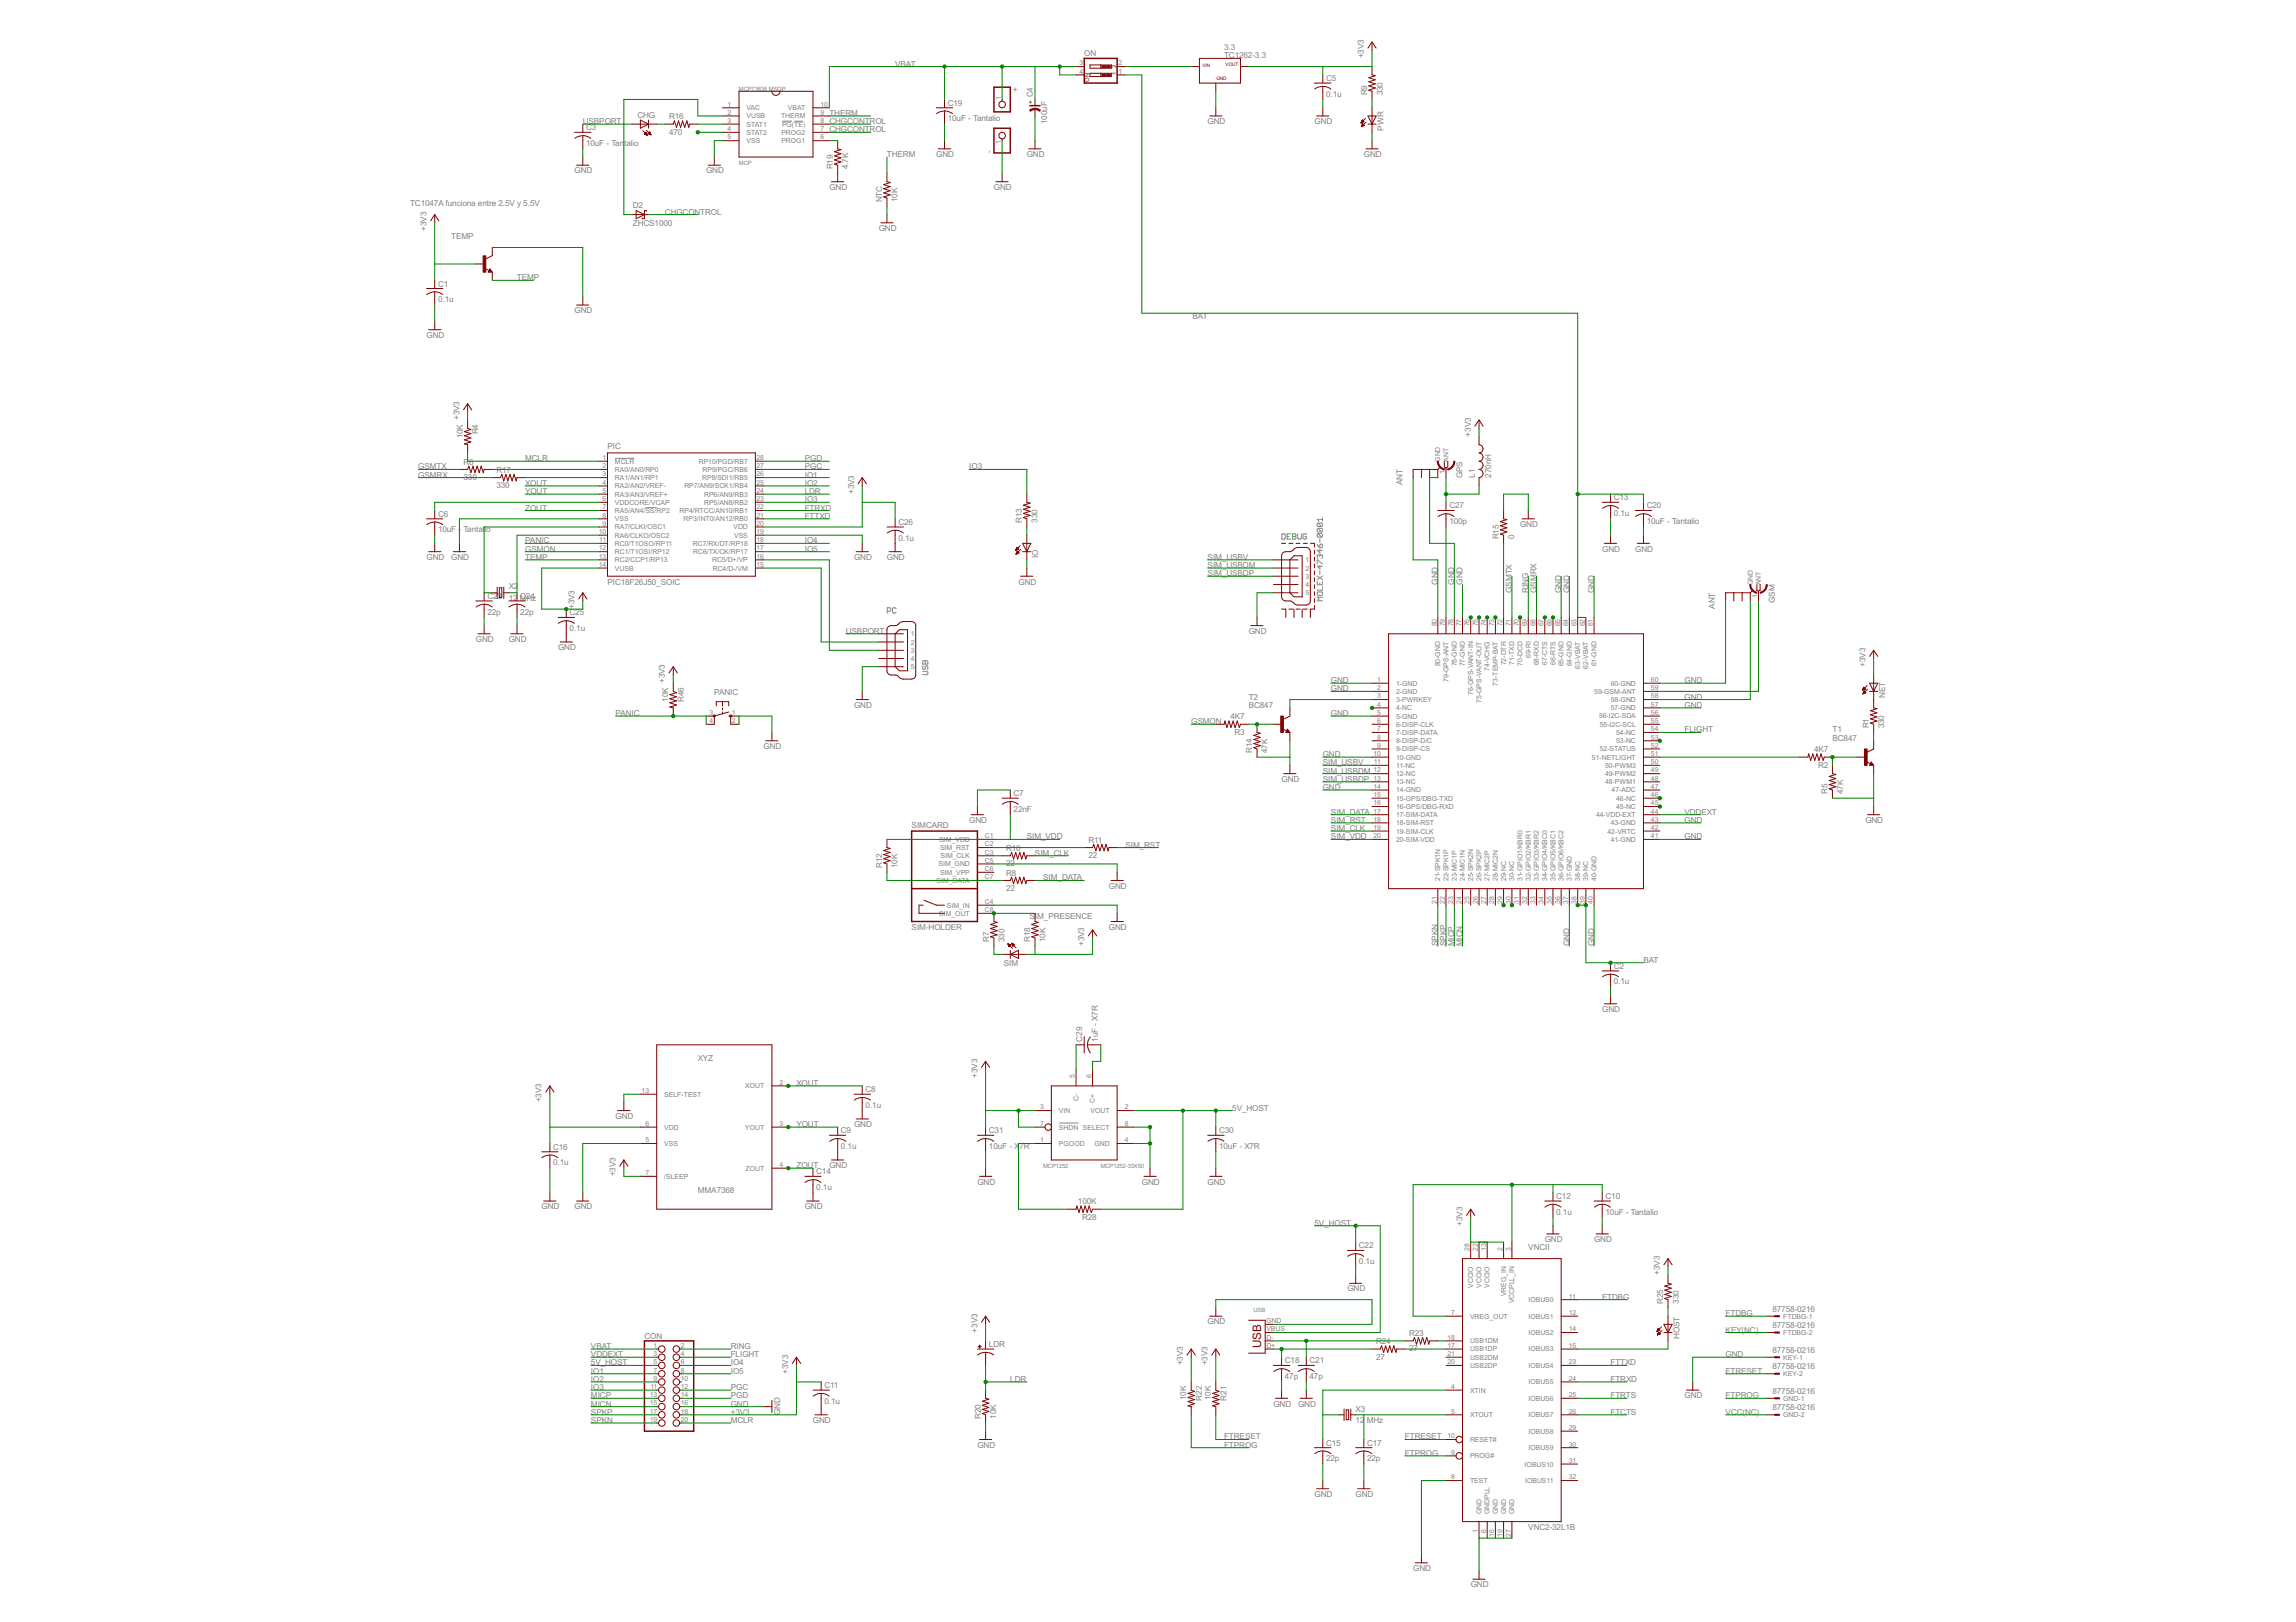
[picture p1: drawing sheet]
<svg xmlns="http://www.w3.org/2000/svg" width="297mm" height="210mm" viewBox="0 0 297 210" stroke-linecap="round" stroke-linejoin="round" font-family="sans-serif">
<defs><g id="words">
<text font-size="1.7" fill="#800000" x="163.1" y="174.5" transform="rotate(-90 163.1 174.5)">USB</text>
<g font-size="1.2" fill="#808080">
<text x="115.8" y="8.6">VBAT</text>
<text x="131.7" y="11.9" transform="rotate(-90 131.7 11.9)">+</text>
<text x="140.3" y="7.3">ON</text>
<text x="158.4" y="7.6">TC1262-3.3</text>
<text x="158.4" y="6.5">3.3</text>
<text x="171.6" y="10.5">C5</text>
<text x="176.4" y="7.6" transform="rotate(-90 176.4 7.6)">+3V3</text>
<text x="75.4" y="16.1">USBPORT</text>
<text x="75.8" y="16.9">C3</text>
<text x="82.5" y="15.3">CHG</text>
<text x="86.6" y="17.5">470</text>
<text x="86.6" y="15.4">R16</text>
<text x="107.3" y="15">THERM</text>
<text x="107.3" y="16.1">CHGCONTROL</text>
<text x="107.3" y="17.1">CHGCONTROL</text>
<text x="122.6" y="15.7">10uF - Tantalio</text>
<text x="122.6" y="13.7">C19</text>
<text x="133.6" y="12.6" transform="rotate(-90 133.6 12.6)">C4</text>
<text x="135.5" y="16.1" transform="rotate(-90 135.5 16.1)">100uF</text>
<text x="156.2" y="16.1">GND</text>
<text x="170.1" y="16.1">GND</text>
<text x="171.6" y="12.5">0.1u</text>
<text x="176.9" y="12.3" transform="rotate(-90 176.9 12.3)">R9</text>
<text x="178.9" y="12.3" transform="rotate(-90 178.9 12.3)">330</text>
<text x="179" y="16.9" transform="rotate(-90 179 16.9)">PWR</text>
<text x="74.3" y="22.5">GND</text>
<text x="75.8" y="18.9">10uF - Tan</text>
<text x="80.7" y="18.9">t</text>
<text x="81" y="18.9">alio</text>
<text x="91.3" y="22.5">GND</text>
<text x="107.7" y="21.9" transform="rotate(-90 107.7 21.9)">R19</text>
<text x="109.7" y="21.9" transform="rotate(-90 109.7 21.9)">4.7K</text>
<text x="114.7" y="20.3">THERM</text>
<text x="121.1" y="20.3">GND</text>
<text x="128.3" y="19.8" transform="rotate(-90 128.3 19.8)">-</text>
<text x="132.8" y="20.3">GND</text>
<text x="176.4" y="20.3">GND</text>
<text x="53.1" y="26.7">TC1047A funciona entre 2.5V y 5.5V</text>
<text x="55.2" y="29.9" transform="rotate(-90 55.2 29.9)">+3V3</text>
<text x="81.9" y="29.2">ZHCS1000</text>
<text x="81.9" y="27">D2</text>
<text x="86" y="27.8">CHGCONTROL</text>
<text x="107.3" y="24.6">GND</text>
<text x="113.7" y="29.9">GND</text>
<text x="114.1" y="26.2" transform="rotate(-90 114.1 26.2)">NTC</text>
<text x="116.1" y="26.2" transform="rotate(-90 116.1 26.2)">10K</text>
<text x="128.6" y="24.6">GND</text>
<text x="58.4" y="31">TEMP</text>
<text x="56.7" y="39.1">0.1u</text>
<text x="56.7" y="37.1">C1</text>
<text x="66.9" y="36.3">TEMP</text>
<text x="74.3" y="40.5">GND</text>
<text x="154.3" y="41.3">BAT</text>
<text x="55.2" y="43.7">GND</text>
<text x="59.4" y="54.4" transform="rotate(-90 59.4 54.4)">+3V3</text>
<text x="59.9" y="56.7" transform="rotate(-90 59.9 56.7)">10K</text>
<text x="61.9" y="56.2" transform="rotate(-90 61.9 56.2)">R4</text>
<text x="67.9" y="59.7">MCLR</text>
<text x="78.6" y="58.1">PIC</text>
<text x="104.1" y="59.7">PGD</text>
<text x="190.3" y="56.5" transform="rotate(-90 190.3 56.5)">+3V3</text>
<text x="54.1" y="60.7">GSMTX</text>
<text x="54.1" y="61.8">GSMRX</text>
<text x="60" y="62.1">330</text>
<text x="60" y="60.1">R6</text>
<text x="64.2" y="63.2">330</text>
<text x="64.2" y="61.2">R17</text>
<text x="67.9" y="62.9">XOUT</text>
<text x="67.9" y="63.9">YOUT</text>
<text x="104.1" y="60.7">PGC</text>
<text x="104.1" y="61.8">IO1</text>
<text x="104.1" y="62.9">IO2</text>
<text x="104.1" y="65">IO3</text>
<text x="104.1" y="63.9">LDR</text>
<text x="110.5" y="63.9" transform="rotate(-90 110.5 63.9)">+3V3</text>
<text x="125.4" y="60.7">IO3</text>
<text x="181.4" y="62.8" transform="rotate(-90 181.4 62.8)">ANT</text>
<text x="187.5" y="65.8">C27</text>
<text x="189.2" y="61.9" transform="rotate(-90 189.2 61.9)">GPS</text>
<text x="190.8" y="61.8" transform="rotate(-90 190.8 61.8)">L1</text>
<text x="192.9" y="61.8" transform="rotate(-90 192.9 61.8)">270nH</text>
<text x="208.8" y="64.7">C13</text>
<text x="213" y="65.8">C20</text>
<text x="56.7" y="68.9">10uF -</text>
<text x="56.7" y="66.9">C6</text>
<text x="60" y="68.9">Tantal</text>
<text x="62.7" y="68.9">i</text>
<text x="62.9" y="68.9">o</text>
<text x="67.9" y="71.4">GSMON</text>
<text x="67.9" y="70.3">PANIC</text>
<text x="67.9" y="66.1">ZOUT</text>
<text x="104.1" y="66.1">FTRXD</text>
<text x="104.1" y="67.1">FTTXD</text>
<text x="104.1" y="70.3">IO4</text>
<text x="104.1" y="71.4">IO5</text>
<text x="116.2" y="70">0.1u</text>
<text x="116.2" y="67.9">C26</text>
<text x="132.2" y="67.7" transform="rotate(-90 132.2 67.7)">R13</text>
<text x="134.2" y="67.7" transform="rotate(-90 134.2 67.7)">330</text>
<text x="187.5" y="67.8">100p</text>
<text x="193.9" y="69.8" transform="rotate(-90 193.9 69.8)">R15</text>
<text x="195.9" y="69.8" transform="rotate(-90 195.9 69.8)">0</text>
<text x="196.7" y="68.2">GND</text>
<text x="207.3" y="71.4">GND</text>
<text x="208.8" y="66.8">0.1u</text>
<text x="211.5" y="71.4">GND</text>
<text x="213" y="67.8">10uF - Tantalio</text>
<text x="55.2" y="72.5">GND</text>
<text x="58.4" y="72.5">GND</text>
<text x="63.1" y="77.5">C23</text>
<text x="65.8" y="77.8">12 MHz</text>
<text x="65.8" y="76.3">X2</text>
<text x="67.3" y="77.5">C24</text>
<text x="67.9" y="72.5">TEMP</text>
<text x="78.6" y="75.6">PIC18F26J50_SOIC</text>
<text x="110.5" y="72.5">GND</text>
<text x="114.7" y="72.5">GND</text>
<text x="131.8" y="75.6">GND</text>
<text x="134.3" y="72.2" transform="rotate(-90 134.3 72.2)">IO</text>
<text x="156.2" y="72.5">SIM_USBV</text>
<text x="156.2" y="73.5">SIM_USBDM</text>
<text x="156.2" y="74.6">SIM_USBDP</text>
<text x="186" y="75.6" transform="rotate(-90 186 75.6)">GND</text>
<text x="188.1" y="75.6" transform="rotate(-90 188.1 75.6)">GND</text>
<text x="189.2" y="75.6" transform="rotate(-90 189.2 75.6)">GND</text>
<text x="195.6" y="76.7" transform="rotate(-90 195.6 76.7)">GSMTX</text>
<text x="197.7" y="76.7" transform="rotate(-90 197.7 76.7)">RING</text>
<text x="198.8" y="76.7" transform="rotate(-90 198.8 76.7)">GSMRX</text>
<text x="202" y="76.7" transform="rotate(-90 202 76.7)">GND</text>
<text x="203" y="76.7" transform="rotate(-90 203 76.7)">GND</text>
<text x="206.2" y="76.7" transform="rotate(-90 206.2 76.7)">GND</text>
<text x="61.6" y="83.1">GND</text>
<text x="63.1" y="79.5">22p</text>
<text x="65.8" y="83.1">GND</text>
<text x="67.3" y="79.5">22p</text>
<text x="73.7" y="81.7">0.1u</text>
<text x="73.7" y="79.6">C25</text>
<text x="74.3" y="78.8" transform="rotate(-90 74.3 78.8)">+3V3</text>
<text x="109.4" y="82">USBPORT</text>
<text x="161.6" y="82">GND</text>
<text x="221.9" y="78.8" transform="rotate(-90 221.9 78.8)">ANT</text>
<text x="229.6" y="78" transform="rotate(-90 229.6 78)">GSM</text>
<text x="72.2" y="84.2">GND</text>
<text x="86" y="88.4" transform="rotate(-90 86 88.4)">+3V3</text>
<text x="172.2" y="89.5">GND</text>
<text x="172.2" y="88.4">GND</text>
<text x="217.9" y="88.4">GND</text>
<text x="241.3" y="86.3" transform="rotate(-90 241.3 86.3)">+3V3</text>
<text x="79.6" y="92.7">PANIC</text>
<text x="86.5" y="90.8" transform="rotate(-90 86.5 90.8)">10K</text>
<text x="88.5" y="90.8" transform="rotate(-90 88.5 90.8)">R46</text>
<text x="92.4" y="90">PANIC</text>
<text x="110.5" y="91.6">GND</text>
<text x="154.1" y="93.7">GSMON</text>
<text x="159.2" y="93.1">4K7</text>
<text x="159.7" y="95.1">R3</text>
<text x="161.6" y="91.6">BC847</text>
<text x="161.6" y="90.5">T2</text>
<text x="172.2" y="92.7">GND</text>
<text x="217.9" y="90.5">GND</text>
<text x="217.9" y="91.6">GND</text>
<text x="217.9" y="94.8">FLIGHT</text>
<text x="237.1" y="95.9">BC847</text>
<text x="237.1" y="94.8">T1</text>
<text x="241.8" y="94.3" transform="rotate(-90 241.8 94.3)">R1</text>
<text x="243.8" y="94.3" transform="rotate(-90 243.8 94.3)">330</text>
<text x="243.9" y="90.3" transform="rotate(-90 243.9 90.3)">NET</text>
<text x="98.8" y="96.9">GND</text>
<text x="162" y="97.5" transform="rotate(-90 162 97.5)">R14</text>
<text x="164" y="97.5" transform="rotate(-90 164 97.5)">47K</text>
<text x="165.8" y="101.2">GND</text>
<text x="171.1" y="98">GND</text>
<text x="171.1" y="99">SIM_USBV</text>
<text x="171.1" y="100.1">SIM_USBDM</text>
<text x="171.1" y="101.2">SIM_USBDP</text>
<text x="234.7" y="97.3">4K7</text>
<text x="235.2" y="99.4">R2</text>
<text x="117.9" y="107.2">SIMCARD</text>
<text x="125.4" y="106.5">GND</text>
<text x="131.1" y="105.1">22nF</text>
<text x="131.1" y="103">C7</text>
<text x="171.1" y="102.2">GND</text>
<text x="172.2" y="105.4">SIM_DATA</text>
<text x="172.2" y="107.6">SIM_CLK</text>
<text x="172.2" y="106.5">SIM_RST</text>
<text x="217.9" y="106.5">GND</text>
<text x="217.9" y="105.4">VDDEXT</text>
<text x="236.4" y="102.8" transform="rotate(-90 236.4 102.8)">R5</text>
<text x="238.5" y="102.8" transform="rotate(-90 238.5 102.8)">47K</text>
<text x="241.3" y="106.5">GND</text>
<text x="114.1" y="112.3" transform="rotate(-90 114.1 112.3)">R12</text>
<text x="116.1" y="112.3" transform="rotate(-90 116.1 112.3)">10K</text>
<text x="130.2" y="112.1">22</text>
<text x="130.2" y="113.3">R8</text>
<text x="130.2" y="110.1">R10</text>
<text x="132.8" y="108.6">SIM_VDD</text>
<text x="133.9" y="110.7">SIM_CLK</text>
<text x="135" y="113.9">SIM_DATA</text>
<text x="140.8" y="111.1">22</text>
<text x="140.8" y="109.1">R11</text>
<text x="145.6" y="109.7">SIM_RST</text>
<text x="172.2" y="108.6">SIM_VDD</text>
<text x="217.9" y="108.6">GND</text>
<text x="130.2" y="115.3">22</text>
<text x="133.2" y="118.9">SIM_PRESENCE</text>
<text x="143.5" y="115">GND</text>
<text x="117.9" y="120.3">SIM-HOLDER</text>
<text x="127.9" y="121.9" transform="rotate(-90 127.9 121.9)">R7</text>
<text x="129.9" y="125">SIM</text>
<text x="130" y="121.9" transform="rotate(-90 130 121.9)">330</text>
<text x="133.3" y="121.9" transform="rotate(-90 133.3 121.9)">R18</text>
<text x="135.3" y="121.9" transform="rotate(-90 135.3 121.9)">10K</text>
<text x="140.3" y="122.5" transform="rotate(-90 140.3 122.5)">+3V3</text>
<text x="143.5" y="120.3">GND</text>
<text x="186" y="122.5" transform="rotate(-90 186 122.5)">SPKN</text>
<text x="187.1" y="122.5" transform="rotate(-90 187.1 122.5)">SPKP</text>
<text x="188.1" y="122.5" transform="rotate(-90 188.1 122.5)">MICP</text>
<text x="189.2" y="122.5" transform="rotate(-90 189.2 122.5)">MICN</text>
<text x="203" y="122.5" transform="rotate(-90 203 122.5)">GND</text>
<text x="206.2" y="122.5" transform="rotate(-90 206.2 122.5)">GND</text>
<text x="208.8" y="125.4">C2</text>
<text x="212.6" y="124.6">BAT</text>
<text x="207.3" y="131">GND</text>
<text x="208.8" y="127.4">0.1u</text>
<text x="90.3" y="137.3">XYZ</text>
<text x="140" y="134.8" transform="rotate(-90 140 134.8)">C29</text>
<text x="142" y="134.8" transform="rotate(-90 142 134.8)">1uF - X7R</text>
<text x="70.1" y="142.7" transform="rotate(-90 70.1 142.7)">+3V3</text>
<text x="103" y="140.5">XOUT</text>
<text x="112" y="143.4">0.1u</text>
<text x="112" y="141.3">C8</text>
<text x="126.4" y="139.5" transform="rotate(-90 126.4 139.5)">+3V3</text>
<text x="159.4" y="143.7">5V_HOST</text>
<text x="71.6" y="148.8">C16</text>
<text x="79.6" y="144.8">GND</text>
<text x="103" y="145.9">YOUT</text>
<text x="108.8" y="148.7">0.1u</text>
<text x="108.8" y="146.7">C9</text>
<text x="110.5" y="145.9">GND</text>
<text x="127.9" y="148.7">10uF - X</text>
<text x="127.9" y="146.7">C31</text>
<text x="131.9" y="148.7">7R</text>
<text x="157.7" y="148.7">10uF - X7R</text>
<text x="157.7" y="146.7">C30</text>
<text x="71.6" y="150.8">0.1u</text>
<text x="79.6" y="152.2" transform="rotate(-90 79.6 152.2)">+3V3</text>
<text x="90.3" y="154.4">MMA7368</text>
<text x="103" y="151.2">ZOUT</text>
<text x="105.6" y="154">0.1u</text>
<text x="105.6" y="152">C14</text>
<text x="107.3" y="151.2">GND</text>
<text x="126.4" y="153.3">GND</text>
<text x="139.5" y="155.9">100K</text>
<text x="147.7" y="153.3">GND</text>
<text x="156.2" y="153.3">GND</text>
<text x="201.3" y="155.2">C12</text>
<text x="207.7" y="155.2">C10</text>
<text x="70.1" y="156.5">GND</text>
<text x="74.3" y="156.5">GND</text>
<text x="104.1" y="156.5">GND</text>
<text x="140" y="157.9">R28</text>
<text x="170.1" y="158.6">5V_HOST</text>
<text x="175.8" y="161.5">C22</text>
<text x="189.2" y="158.6" transform="rotate(-90 189.2 158.6)">+3V3</text>
<text x="197.7" y="161.8">VNCII</text>
<text x="199.8" y="160.7">GND</text>
<text x="201.3" y="157.2">0.1u</text>
<text x="206.2" y="160.7">GND</text>
<text x="207.7" y="157.2">10uF - Tantalio</text>
<text x="174.3" y="167.1">GND</text>
<text x="175.8" y="163.6">0.1u</text>
<text x="214.7" y="165" transform="rotate(-90 214.7 165)">+3V3</text>
<text x="83.4" y="173.2">CON</text>
<text x="126.4" y="172.5" transform="rotate(-90 126.4 172.5)">+3V3</text>
<text x="156.2" y="171.4">GND</text>
<text x="178" y="174">R24</text>
<text x="182.3" y="172.9">R23</text>
<text x="207.3" y="168.2">FTDBG</text>
<text x="215.2" y="168.7" transform="rotate(-90 215.2 168.7)">R25</text>
<text x="217.2" y="168.7" transform="rotate(-90 217.2 168.7)">330</text>
<text x="217.3" y="173.3" transform="rotate(-90 217.3 173.3)">HOST</text>
<text x="223.2" y="170.3">FTDBG</text>
<text x="223.2" y="172.5">KEY(NC)</text>
<text x="229.3" y="169.7">87758-0216</text>
<text x="229.3" y="171.9">87758-0216</text>
<text x="76.5" y="174.6">VBAT</text>
<text x="76.5" y="177.8">IO1</text>
<text x="76.5" y="178.8">IO2</text>
<text x="76.5" y="179.9">IO3</text>
<text x="76.5" y="175.6">VDDEXT</text>
<text x="76.5" y="176.7">5V_HOST</text>
<text x="94.5" y="179.9">PGC</text>
<text x="94.5" y="174.6">RING</text>
<text x="94.5" y="175.6">FLIGHT</text>
<text x="94.5" y="176.7">IO4</text>
<text x="94.5" y="177.8">IO5</text>
<text x="102" y="177.8" transform="rotate(-90 102 177.8)">+3V3</text>
<text x="106.7" y="179.6">C11</text>
<text x="127.9" y="174.3">LDR</text>
<text x="130.7" y="178.8">LDR</text>
<text x="153" y="176.7" transform="rotate(-90 153 176.7)">+3V3</text>
<text x="156.2" y="176.7" transform="rotate(-90 156.2 176.7)">+3V3</text>
<text x="166.2" y="178.5">47p</text>
<text x="166.2" y="176.4">C18</text>
<text x="169.4" y="178.5">47p</text>
<text x="169.4" y="176.4">C21</text>
<text x="178" y="176">27</text>
<text x="182.3" y="174.9">27</text>
<text x="208.4" y="178.8">FTRXD</text>
<text x="208.4" y="176.7">FTTXD</text>
<text x="223.2" y="175.6">GND</text>
<text x="223.2" y="177.8">FTRESET</text>
<text x="229.3" y="175.1">87758-0216</text>
<text x="229.3" y="177.2">87758-0216</text>
<text x="76.5" y="181">MICP</text>
<text x="76.5" y="182">MICN</text>
<text x="76.5" y="183.1">SPKP</text>
<text x="76.5" y="184.2">SPKN</text>
<text x="94.5" y="182">GND</text>
<text x="94.5" y="183.1">+3V3</text>
<text x="94.5" y="184.2">MCLR</text>
<text x="94.5" y="181">PGD</text>
<text x="100.9" y="183.1" transform="rotate(-90 100.9 183.1)">GND</text>
<text x="105.2" y="184.2">GND</text>
<text x="106.7" y="181.7">0.1u</text>
<text x="126.9" y="183.6" transform="rotate(-90 126.9 183.6)">R20</text>
<text x="128.9" y="183.6" transform="rotate(-90 128.9 183.6)">10K</text>
<text x="153.5" y="181.2" transform="rotate(-90 153.5 181.2)">10K</text>
<text x="155.5" y="181.2" transform="rotate(-90 155.5 181.2)">R22</text>
<text x="156.7" y="181.2" transform="rotate(-90 156.7 181.2)">10K</text>
<text x="158.7" y="181.2" transform="rotate(-90 158.7 181.2)">R21</text>
<text x="164.7" y="182">GND</text>
<text x="167.9" y="182">GND</text>
<text x="175.4" y="184.2">12</text>
<text x="175.4" y="182.7">X3</text>
<text x="176.8" y="184.2">MHz</text>
<text x="208.4" y="181">FTRTS</text>
<text x="208.4" y="183.1">FTCTS</text>
<text x="217.9" y="181">GND</text>
<text x="223.2" y="181">FTPROG</text>
<text x="223.2" y="183.1">VCC(NC)</text>
<text x="229.3" y="180.4">87758-0216</text>
<text x="229.3" y="182.5">87758-0216</text>
<text x="126.4" y="187.3">GND</text>
<text x="158.4" y="186.3">FTRESET</text>
<text x="158.4" y="187.3">FTPROG</text>
<text x="171.6" y="189.1">22p</text>
<text x="171.6" y="187.1">C15</text>
<text x="176.9" y="189.1">22p</text>
<text x="176.9" y="187.1">C17</text>
<text x="181.8" y="186.3">FTRESET</text>
<text x="181.8" y="188.4">FTPROG</text>
<text x="170.1" y="193.7">GND</text>
<text x="175.4" y="193.7">GND</text>
<text x="197.7" y="198">VNC2-32L1B</text>
<text x="182.8" y="203.3">GND</text>
<text x="190.3" y="205.4">GND</text>
</g>
<g font-size="1" fill="#808080">
<text x="139.6" y="8.5">3</text>
<text x="139.6" y="9.5">4</text>
<text x="144.7" y="8.5">2</text>
<text x="94.1" y="13.8">1</text>
<text x="94.1" y="14.9">2</text>
<text x="94.1" y="15.9">3</text>
<text x="94.1" y="17">4</text>
<text x="96.6" y="14.3">VAC</text>
<text x="96.6" y="15.3">VUSB</text>
<text x="96.6" y="16.4">STAT1</text>
<text x="96.6" y="17.5">STAT2</text>
<text x="101" y="15.3">THERM</text>
<text x="101.1" y="17.4">PROG2</text>
<text x="101.2" y="16.4">PG(TE)</text>
<text x="101.9" y="14.3">VBAT</text>
<text x="106.2" y="13.8">10</text>
<text x="106.2" y="17">7</text>
<text x="106.2" y="15.9">8</text>
<text x="106.2" y="14.9">9</text>
<text x="129.5" y="13" transform="rotate(-90 129.5 13)">1</text>
<text x="94.1" y="18">5</text>
<text x="96.6" y="18.5">VSS</text>
<text x="101.1" y="18.5">PROG1</text>
<text x="106.2" y="18">6</text>
<text x="129.5" y="18.6" transform="rotate(-90 129.5 18.6)">1</text>
<text x="77.9" y="59.5">1</text>
<text x="97.9" y="59.5">28</text>
<text x="186.3" y="59.8" transform="rotate(-90 186.3 59.8)">GND</text>
<text x="187.4" y="59.8" transform="rotate(-90 187.4 59.8)">ANT</text>
<text x="77.9" y="60.6">2</text>
<text x="77.9" y="61.7">3</text>
<text x="77.9" y="62.7">4</text>
<text x="77.9" y="63.8">5</text>
<text x="77.9" y="64.9">6</text>
<text x="77.9" y="65.9">7</text>
<text x="79.6" y="60">MCLR</text>
<text x="79.6" y="61.1">RA0/AN0/RP0</text>
<text x="79.6" y="62.1">RA1/AN1/RP1</text>
<text x="79.6" y="63.2">RA2/AN2/VREF-</text>
<text x="79.6" y="64.3">RA3/AN3/VREF+</text>
<text x="79.6" y="65.3">VDDCORE/VCAP</text>
<text x="88.5" y="63.2">RP7/AN9/SCK1/RB4</text>
<text x="90.4" y="60">RP10/PGD/RB7</text>
<text x="90.8" y="62.1">RP8/SDI1/RB5</text>
<text x="90.9" y="61.1">RP9/PGC/RB6</text>
<text x="91.1" y="65.3">RP5/AN8/RB2</text>
<text x="91.1" y="64.3">RP6/AN9/RB3</text>
<text x="97.9" y="65.9">22</text>
<text x="97.9" y="64.9">23</text>
<text x="97.9" y="63.8">24</text>
<text x="97.9" y="62.7">25</text>
<text x="97.9" y="61.7">26</text>
<text x="97.9" y="60.6">27</text>
<text x="186.9" y="61.4" transform="rotate(-90 186.9 61.4)">1</text>
<text x="77.5" y="69.1">10</text>
<text x="77.5" y="71.2">12</text>
<text x="77.5" y="70.2">11</text>
<text x="77.9" y="67">8</text>
<text x="77.9" y="68">9</text>
<text x="79.6" y="66.4">RA5/AN4/SS/RP2</text>
<text x="79.6" y="67.5">VSS</text>
<text x="79.6" y="68.5">RA7/CLKI/OSC1</text>
<text x="79.6" y="69.6">RA6/CLKO/OSC2</text>
<text x="79.6" y="70.6">RC0/T1OSO/RP11</text>
<text x="79.6" y="71.7">RC1/T1OSI/RP12</text>
<text x="87.9" y="66.4">RP4/RTCC/AN10/RB1</text>
<text x="88.4" y="67.4">RP3/INT0/AN12/RB0</text>
<text x="89.6" y="70.6">RC7/RX/DT/RP18</text>
<text x="89.7" y="71.7">RC6/TX/CK/RP17</text>
<text x="94.9" y="68.5">VDD</text>
<text x="95" y="69.6">VSS</text>
<text x="97.9" y="71.2">17</text>
<text x="97.9" y="70.2">18</text>
<text x="97.9" y="69.1">19</text>
<text x="97.9" y="68">20</text>
<text x="97.9" y="67">21</text>
<text x="77.5" y="72.3">13</text>
<text x="77.5" y="73.4">14</text>
<text x="79.6" y="72.8">RC2/CCP1/RP13</text>
<text x="79.6" y="73.8">VUSB</text>
<text x="92.1" y="72.8">RC5/D+/VP</text>
<text x="92.2" y="73.8">RC4/D-/VM</text>
<text x="97.9" y="73.4">15</text>
<text x="97.9" y="72.3">16</text>
<text x="168.9" y="72.8">1</text>
<text x="168.9" y="73.8">2</text>
<text x="168.9" y="74.9">3</text>
<text x="168.9" y="76">4</text>
<text x="168.9" y="77">5</text>
<text x="226.8" y="75.7" transform="rotate(-90 226.8 75.7)">GND</text>
<text x="227.4" y="77.3" transform="rotate(-90 227.4 77.3)">1</text>
<text x="227.8" y="75.7" transform="rotate(-90 227.8 75.7)">ANT</text>
<text x="117.9" y="82.3">1</text>
<text x="117.9" y="83.4">2</text>
<text x="185.9" y="81" transform="rotate(-90 185.9 81)">80</text>
<text x="186.9" y="81" transform="rotate(-90 186.9 81)">79</text>
<text x="188" y="81" transform="rotate(-90 188 81)">78</text>
<text x="189.1" y="81" transform="rotate(-90 189.1 81)">77</text>
<text x="190.1" y="81" transform="rotate(-90 190.1 81)">76</text>
<text x="191.2" y="81" transform="rotate(-90 191.2 81)">75</text>
<text x="192.3" y="81" transform="rotate(-90 192.3 81)">74</text>
<text x="193.3" y="81" transform="rotate(-90 193.3 81)">73</text>
<text x="194.4" y="81" transform="rotate(-90 194.4 81)">72</text>
<text x="195.4" y="81" transform="rotate(-90 195.4 81)">71</text>
<text x="196.5" y="81" transform="rotate(-90 196.5 81)">70</text>
<text x="197.6" y="81" transform="rotate(-90 197.6 81)">69</text>
<text x="198.6" y="81" transform="rotate(-90 198.6 81)">68</text>
<text x="199.7" y="81" transform="rotate(-90 199.7 81)">67</text>
<text x="200.8" y="81" transform="rotate(-90 200.8 81)">66</text>
<text x="201.8" y="81" transform="rotate(-90 201.8 81)">65</text>
<text x="202.9" y="81" transform="rotate(-90 202.9 81)">64</text>
<text x="204" y="81" transform="rotate(-90 204 81)">63</text>
<text x="205" y="81" transform="rotate(-90 205 81)">62</text>
<text x="206.1" y="81" transform="rotate(-90 206.1 81)">61</text>
<text x="117.9" y="84.5">3</text>
<text x="117.9" y="85.5">4</text>
<text x="117.9" y="86.6">5</text>
<text x="178.2" y="88.3">1</text>
<text x="178.2" y="89.3">2</text>
<text x="180.6" y="88.7">1-GND</text>
<text x="180.6" y="89.8">2-GND</text>
<text x="186.3" y="86.2" transform="rotate(-90 186.3 86.2)">80-GND</text>
<text x="187.4" y="88.2" transform="rotate(-90 187.4 88.2)">79-GPS-ANT</text>
<text x="188.5" y="86.2" transform="rotate(-90 188.5 86.2)">78-GND</text>
<text x="189.5" y="86.2" transform="rotate(-90 189.5 86.2)">77-GND</text>
<text x="190.6" y="89.9" transform="rotate(-90 190.6 89.9)">76-GPS-VANT-IN</text>
<text x="192.7" y="86.8" transform="rotate(-90 192.7 86.8)">74-VCHG</text>
<text x="193.8" y="88.7" transform="rotate(-90 193.8 88.7)">73-TEMP-BAT</text>
<text x="194.8" y="86.1" transform="rotate(-90 194.8 86.1)">72-DTR</text>
<text x="195.9" y="86" transform="rotate(-90 195.9 86)">71-TXD</text>
<text x="197" y="86.2" transform="rotate(-90 197 86.2)">70-DCD</text>
<text x="198" y="85.2" transform="rotate(-90 198 85.2)">69-RI</text>
<text x="199.1" y="86.1" transform="rotate(-90 199.1 86.1)">68-RXD</text>
<text x="200.2" y="86.1" transform="rotate(-90 200.2 86.1)">67-CTS</text>
<text x="201.2" y="86" transform="rotate(-90 201.2 86)">66-RTS</text>
<text x="202.3" y="86.2" transform="rotate(-90 202.3 86.2)">65-GND</text>
<text x="203.4" y="86.2" transform="rotate(-90 203.4 86.2)">64-GND</text>
<text x="204.4" y="86.5" transform="rotate(-90 204.4 86.5)">63-VBAT</text>
<text x="205.5" y="86.5" transform="rotate(-90 205.5 86.5)">62-VBAT</text>
<text x="206.3" y="89.8">59-GSM-ANT</text>
<text x="206.5" y="86.2" transform="rotate(-90 206.5 86.2)">61-GND</text>
<text x="208.4" y="88.7">60-GND</text>
<text x="213.6" y="89.3">59</text>
<text x="213.6" y="88.3">60</text>
<text x="91.8" y="92.5">3</text>
<text x="91.8" y="93.6">4</text>
<text x="94.7" y="92.5">1</text>
<text x="94.7" y="93.6">2</text>
<text x="178.2" y="90.4">3</text>
<text x="178.2" y="91.5">4</text>
<text x="178.2" y="92.5">5</text>
<text x="178.2" y="93.6">6</text>
<text x="178.2" y="94.6">7</text>
<text x="178.2" y="95.7">8</text>
<text x="180.6" y="90.9">3-PWRKEY</text>
<text x="180.6" y="91.9">4-NC</text>
<text x="180.6" y="93">5-GND</text>
<text x="180.6" y="94">6-DISP-CLK</text>
<text x="180.6" y="95.1">7-DISP-DATA</text>
<text x="191.7" y="90.9" transform="rotate(-90 191.7 90.9)">75-GPS-VANT-OUT</text>
<text x="206.9" y="93">56-I2C-SDA</text>
<text x="207" y="94">55-I2C-SCL</text>
<text x="208.4" y="91.9">57-GND</text>
<text x="208.4" y="90.9">58-GND</text>
<text x="209.1" y="95.1">54-NC</text>
<text x="213.6" y="95.7">53</text>
<text x="213.6" y="94.6">54</text>
<text x="213.6" y="93.6">55</text>
<text x="213.6" y="92.5">56</text>
<text x="213.6" y="91.5">57</text>
<text x="213.6" y="90.4">58</text>
<text x="177.7" y="97.8">10</text>
<text x="177.7" y="100">12</text>
<text x="177.7" y="101">13</text>
<text x="177.7" y="98.9">11</text>
<text x="178.2" y="96.8">9</text>
<text x="180.6" y="96.2">8-DISP-D/C</text>
<text x="180.6" y="97.2">9-DISP-CS</text>
<text x="180.6" y="98.3">10-GND</text>
<text x="180.6" y="99.4">11-NC</text>
<text x="180.6" y="100.4">12-NC</text>
<text x="180.6" y="101.5">13-NC</text>
<text x="206" y="98.3">51-NETLIGHT</text>
<text x="207" y="97.2">52-STATUS</text>
<text x="207.7" y="101.5">48-PWM1</text>
<text x="207.7" y="100.4">49-PWM2</text>
<text x="207.7" y="99.4">50-PWM3</text>
<text x="209.1" y="96.2">53-NC</text>
<text x="213.6" y="101">48</text>
<text x="213.6" y="100">49</text>
<text x="213.6" y="98.9">50</text>
<text x="213.6" y="97.8">51</text>
<text x="213.6" y="96.8">52</text>
<text x="177.7" y="102.1">14</text>
<text x="177.7" y="103.2">15</text>
<text x="177.7" y="104.2">16</text>
<text x="177.7" y="105.3">17</text>
<text x="177.7" y="106.3">18</text>
<text x="177.7" y="107.4">19</text>
<text x="180.6" y="102.6">14-GND</text>
<text x="180.6" y="103.6">15-GPS/DBG-TXD</text>
<text x="180.6" y="104.7">16-GPS/DBG-RXD</text>
<text x="180.6" y="105.7">17-SIM-DATA</text>
<text x="180.6" y="106.8">18-SIM-RST</text>
<text x="180.6" y="107.9">19-SIM-CLK</text>
<text x="206.5" y="105.7">44-VDD-EXT</text>
<text x="208" y="107.9">42-VRTC</text>
<text x="208.4" y="106.8">43-GND</text>
<text x="208.5" y="102.6">47-ADC</text>
<text x="209.1" y="104.7">45-NC</text>
<text x="209.1" y="103.6">46-NC</text>
<text x="213.6" y="107.4">42</text>
<text x="213.6" y="106.3">43</text>
<text x="213.6" y="105.3">44</text>
<text x="213.6" y="104.2">45</text>
<text x="213.6" y="103.2">46</text>
<text x="213.6" y="102.1">47</text>
<text x="121.4" y="112.1">SIM_GND</text>
<text x="121.5" y="108.9">SIM_VDD</text>
<text x="121.6" y="110">SIM_RST</text>
<text x="121.6" y="113.2">SIM_VPP</text>
<text x="121.7" y="111.1">SIM_CLK</text>
<text x="127.4" y="108.5">C1</text>
<text x="127.4" y="109.5">C2</text>
<text x="127.4" y="110.6">C3</text>
<text x="127.4" y="111.7">C5</text>
<text x="127.4" y="112.7">C6</text>
<text x="127.4" y="113.8">C7</text>
<text x="177.7" y="108.5">20</text>
<text x="180.6" y="108.9">20-SIM-VDD</text>
<text x="208.4" y="108.9">41-GND</text>
<text x="213.6" y="108.5">41</text>
<text x="121.2" y="114.3">SIM_DATA</text>
<text x="121.5" y="118.5">SIM_OUT</text>
<text x="122.5" y="117.4">SIM_IN</text>
<text x="127.4" y="117">C4</text>
<text x="127.4" y="118">C8</text>
<text x="185.9" y="117" transform="rotate(-90 185.9 117)">21</text>
<text x="186.3" y="114" transform="rotate(-90 186.3 114)">21-SPK1N</text>
<text x="186.9" y="117" transform="rotate(-90 186.9 117)">22</text>
<text x="187.4" y="114" transform="rotate(-90 187.4 114)">22-SPK1P</text>
<text x="188" y="117" transform="rotate(-90 188 117)">23</text>
<text x="188.5" y="114" transform="rotate(-90 188.5 114)">23-MIC1P</text>
<text x="189.1" y="117" transform="rotate(-90 189.1 117)">24</text>
<text x="189.5" y="114" transform="rotate(-90 189.5 114)">24-MIC1N</text>
<text x="190.1" y="117" transform="rotate(-90 190.1 117)">25</text>
<text x="190.6" y="114" transform="rotate(-90 190.6 114)">25-SPK2N</text>
<text x="191.2" y="117" transform="rotate(-90 191.2 117)">26</text>
<text x="191.7" y="114" transform="rotate(-90 191.7 114)">26-SPK2P</text>
<text x="192.3" y="117" transform="rotate(-90 192.3 117)">27</text>
<text x="192.7" y="114" transform="rotate(-90 192.7 114)">27-MIC2P</text>
<text x="193.3" y="117" transform="rotate(-90 193.3 117)">28</text>
<text x="193.8" y="114" transform="rotate(-90 193.8 114)">28-MIC2N</text>
<text x="194.4" y="117" transform="rotate(-90 194.4 117)">29</text>
<text x="194.8" y="114" transform="rotate(-90 194.8 114)">29-NC</text>
<text x="195.4" y="117" transform="rotate(-90 195.4 117)">30</text>
<text x="195.9" y="114" transform="rotate(-90 195.9 114)">30-NC</text>
<text x="196.5" y="117" transform="rotate(-90 196.5 117)">31</text>
<text x="197" y="114" transform="rotate(-90 197 114)">31-GPIO1/KBR0</text>
<text x="197.6" y="117" transform="rotate(-90 197.6 117)">32</text>
<text x="198" y="114" transform="rotate(-90 198 114)">32-GPIO2/KBR1</text>
<text x="198.6" y="117" transform="rotate(-90 198.6 117)">33</text>
<text x="199.1" y="114" transform="rotate(-90 199.1 114)">33-GPIO3/KBR2</text>
<text x="199.7" y="117" transform="rotate(-90 199.7 117)">34</text>
<text x="200.2" y="114" transform="rotate(-90 200.2 114)">34-GPIO4/KBC0</text>
<text x="200.8" y="117" transform="rotate(-90 200.8 117)">35</text>
<text x="201.2" y="114" transform="rotate(-90 201.2 114)">35-GPIO5/KBC1</text>
<text x="201.8" y="117" transform="rotate(-90 201.8 117)">36</text>
<text x="202.3" y="114" transform="rotate(-90 202.3 114)">36-GPIO6/KBC2</text>
<text x="202.9" y="117" transform="rotate(-90 202.9 117)">37</text>
<text x="203.4" y="114" transform="rotate(-90 203.4 114)">37-GND</text>
<text x="204" y="117" transform="rotate(-90 204 117)">38</text>
<text x="204.4" y="114" transform="rotate(-90 204.4 114)">38-NC</text>
<text x="205" y="117" transform="rotate(-90 205 117)">39</text>
<text x="205.5" y="114" transform="rotate(-90 205.5 114)">39-NC</text>
<text x="206.1" y="117" transform="rotate(-90 206.1 117)">40</text>
<text x="206.5" y="114" transform="rotate(-90 206.5 114)">40-GND</text>
<text x="83" y="141.5">13</text>
<text x="85.9" y="141.9">SELF-TEST</text>
<text x="96.4" y="140.9">XOUT</text>
<text x="100.8" y="140.4">2</text>
<text x="134.6" y="143.6">3</text>
<text x="139.1" y="139.6" transform="rotate(-90 139.1 139.6)">5</text>
<text x="139.5" y="142.4" transform="rotate(-90 139.5 142.4)">C-</text>
<text x="141.2" y="139.6" transform="rotate(-90 141.2 139.6)">6</text>
<text x="141.7" y="142.7" transform="rotate(-90 141.7 142.7)">C+</text>
<text x="145.5" y="143.6">2</text>
<text x="83.5" y="145.7">6</text>
<text x="83.5" y="147.8">5</text>
<text x="85.9" y="146.2">VDD</text>
<text x="85.9" y="148.3">VSS</text>
<text x="96.4" y="146.2">YOUT</text>
<text x="100.8" y="145.7">3</text>
<text x="134.6" y="147.8">1</text>
<text x="134.6" y="145.7">7</text>
<text x="137" y="148.3">PGOOD</text>
<text x="137" y="144">VIN</text>
<text x="137" y="146.2">SHDN SELECT</text>
<text x="141.1" y="144">VOUT</text>
<text x="141.6" y="148.3">GND</text>
<text x="145.5" y="147.8">4</text>
<text x="145.5" y="145.7">8</text>
<text x="83.5" y="152.1">7</text>
<text x="85.9" y="152.6">/SLEEP</text>
<text x="96.4" y="151.5">ZOUT</text>
<text x="100.8" y="151">4</text>
<text x="190.1" y="161.9" transform="rotate(-90 190.1 161.9)">28</text>
<text x="191.2" y="161.9" transform="rotate(-90 191.2 161.9)">22</text>
<text x="192.3" y="161.9" transform="rotate(-90 192.3 161.9)">13</text>
<text x="194.4" y="161.9" transform="rotate(-90 194.4 161.9)">2</text>
<text x="195.4" y="161.9" transform="rotate(-90 195.4 161.9)">3</text>
<text x="190.6" y="166.7" transform="rotate(-90 190.6 166.7)">VCCIO</text>
<text x="191.7" y="166.7" transform="rotate(-90 191.7 166.7)">VCCIO</text>
<text x="192.7" y="166.7" transform="rotate(-90 192.7 166.7)">VCCIO</text>
<text x="194.8" y="167.7" transform="rotate(-90 194.8 167.7)">VREG_IN</text>
<text x="163.8" y="173.4">D-</text>
<text x="163.8" y="172.3">VBUS</text>
<text x="163.8" y="171.2">GND</text>
<text x="187.3" y="173.4">18</text>
<text x="187.7" y="170.2">7</text>
<text x="190.2" y="173.8">USB1DM</text>
<text x="190.2" y="170.6">VREG_OUT</text>
<text x="195.9" y="168.7" transform="rotate(-90 195.9 168.7)">VCCPLL_IN</text>
<text x="197.7" y="168.5">IOBUS0</text>
<text x="197.7" y="170.6">IOBUS1</text>
<text x="197.7" y="172.8">IOBUS2</text>
<text x="203" y="168">11</text>
<text x="203" y="170.2">12</text>
<text x="203" y="172.3">14</text>
<text x="230.7" y="170.6">FTDBG-1</text>
<text x="230.7" y="172.8">FTDBG-2</text>
<text x="84.1" y="179.7">11</text>
<text x="84.6" y="174.4">1</text>
<text x="84.6" y="175.5">3</text>
<text x="84.6" y="176.6">5</text>
<text x="84.6" y="177.6">7</text>
<text x="84.6" y="178.7">9</text>
<text x="88.1" y="174.4">2</text>
<text x="88.1" y="175.5">4</text>
<text x="88.1" y="176.6">6</text>
<text x="88.1" y="177.6">8</text>
<text x="88.1" y="178.7">10</text>
<text x="88.1" y="179.7">12</text>
<text x="163.8" y="174.4">D+</text>
<text x="187.3" y="174.4">17</text>
<text x="187.3" y="175.5">21</text>
<text x="187.3" y="176.6">20</text>
<text x="187.7" y="179.7">4</text>
<text x="190.2" y="174.9">USB1DP</text>
<text x="190.2" y="176">USB2DM</text>
<text x="190.2" y="177">USB2DP</text>
<text x="197.7" y="174.9">IOBUS3</text>
<text x="197.7" y="177">IOBUS4</text>
<text x="197.7" y="179.1">IOBUS5</text>
<text x="203" y="174.4">15</text>
<text x="203" y="176.6">23</text>
<text x="203" y="178.7">24</text>
<text x="230.7" y="176">KEY-1</text>
<text x="230.7" y="178.1">KEY-2</text>
<text x="84.1" y="180.8">13</text>
<text x="84.1" y="181.9">15</text>
<text x="84.1" y="182.9">17</text>
<text x="84.1" y="184">19</text>
<text x="88.1" y="180.8">14</text>
<text x="88.1" y="181.9">16</text>
<text x="88.1" y="182.9">18</text>
<text x="88.1" y="184">20</text>
<text x="187.7" y="182.9">5</text>
<text x="190.2" y="180.2">XTIN</text>
<text x="190.2" y="183.4">XTOUT</text>
<text x="197.7" y="181.3">IOBUS6</text>
<text x="197.7" y="183.4">IOBUS7</text>
<text x="197.7" y="185.5">IOBUS8</text>
<text x="203" y="180.8">25</text>
<text x="203" y="182.9">26</text>
<text x="203" y="185.1">29</text>
<text x="230.7" y="181.3">GND-1</text>
<text x="230.7" y="183.4">GND-2</text>
<text x="187.3" y="186.1">10</text>
<text x="187.7" y="188.3">9</text>
<text x="187.7" y="191.5">8</text>
<text x="190.2" y="186.6">RESET#</text>
<text x="190.2" y="188.7">PROG#</text>
<text x="190.2" y="191.9">TEST</text>
<text x="197.2" y="189.8">IOBUS10</text>
<text x="197.3" y="191.9">IOBUS11</text>
<text x="197.7" y="187.7">IOBUS9</text>
<text x="203" y="187.2">30</text>
<text x="203" y="189.3">31</text>
<text x="203" y="191.5">32</text>
<text x="191.7" y="195.9" transform="rotate(-90 191.7 195.9)">GND</text>
<text x="192.7" y="195.9" transform="rotate(-90 192.7 195.9)">GNDPLL</text>
<text x="193.8" y="195.9" transform="rotate(-90 193.8 195.9)">GND</text>
<text x="194.8" y="195.9" transform="rotate(-90 194.8 195.9)">GND</text>
<text x="195.9" y="195.9" transform="rotate(-90 195.9 195.9)">GND</text>
<text x="191.2" y="198.4" transform="rotate(-90 191.2 198.4)">1</text>
<text x="192.3" y="198.4" transform="rotate(-90 192.3 198.4)">6</text>
<text x="193.3" y="198.9" transform="rotate(-90 193.3 198.9)">16</text>
<text x="194.4" y="198.9" transform="rotate(-90 194.4 198.9)">19</text>
<text x="195.4" y="198.9" transform="rotate(-90 195.4 198.9)">27</text>
</g>
<text font-size=".9" fill="#800000" x="133.6" y="13.4" transform="rotate(-90 133.6 13.4)">+</text>
<g font-size=".8" fill="#808080">
<text x="95.6" y="11.8">MCP73838 MSOP</text>
<text x="95.6" y="21.4">MCP</text>
<text x="135" y="151.2">MCP1252</text>
<text x="142.4" y="151.2">MCP1252-33X50</text>
<text x="162.2" y="169.8">USB</text>
</g>
<g font-size=".8" fill="#800000">
<text x="140.9" y="10.6" transform="rotate(-90 140.9 10.6)">ON</text>
<text x="144.4" y="9.7" transform="rotate(-90 144.4 9.7)">1</text>
<text x="144.4" y="8.8" transform="rotate(-90 144.4 8.8)">2</text>
</g>
<g font-size=".7" fill="#800000">
<text x="155.6" y="8.6">VIN</text>
<text x="157.4" y="10.4">GND</text>
<text x="158.6" y="8.6">VOUT</text>
</g>
</g></defs>
<g fill="#808080" stroke="#808080" stroke-width=".13">
<path d="M119.4 87.3h.5z"/>
<path d="M120 87.2l-.1 .1z"/>
<path d="M120 87v.2z"/>
<path d="M119.9 86.9l.1 .1z"/>
<path d="M119.4 86.9h.5z"/>
<path d="M119.5 86.2l-.1 .1z"/>
<path d="M119.4 86.3v.2z"/>
<path d="M119.4 86.5l.1 .1z"/>
<path d="M119.5 86.6h.1z"/>
<path d="M119.7 86.5l-.1 .1z"/>
<path d="M119.7 86.3v.2z"/>
<path d="M119.8 86.2l-.1 .1z"/>
<path d="M119.8 86.2h.1z"/>
<path d="M119.9 86.2l.1 .1z"/>
<path d="M120 86.3v.2z"/>
<path d="M120 86.5l-.1 .1z"/>
<path d="M119.4 85.9h.6z"/>
<path d="M119.4 85.6v.3z"/>
<path d="M119.4 85.6l.1-.1z"/>
<path d="M119.5 85.5h.1z"/>
<path d="M119.6 85.5l.1 .1z"/>
<path d="M119.7 85.6l.1-.1z"/>
<path d="M119.8 85.5h.1z"/>
<path d="M119.9 85.5l.1 .1z"/>
<path d="M120 85.6v.3z"/>
<path d="M119.7 85.6v.3z"/>
<path d="M170.4 77.7h.7z"/>
<path d="M170.4 77.7l.2-.2z"/>
<path d="M170.4 77.3l.2 .2z"/>
<path d="M170.4 77.3h.7z"/>
<path d="M170.4 76.7v.2z"/>
<path d="M170.4 76.9l.1 .1z"/>
<path d="M170.5 77h.5z"/>
<path d="M171 77l.1-.1z"/>
<path d="M171.1 76.7v.2z"/>
<path d="M171 76.6l.1 .1z"/>
<path d="M170.5 76.6h.5z"/>
<path d="M170.5 76.6l-.1 .1z"/>
<path d="M170.4 76.4h.7z"/>
<path d="M171.1 75.9v.5z"/>
<path d="M170.4 75.2v.5z"/>
<path d="M170.4 75.7h.7z"/>
<path d="M171.1 75.2v.5z"/>
<path d="M170.8 75.5v.2z"/>
<path d="M170.4 75l.7-.5z"/>
<path d="M170.4 74.5l.7 .5z"/>
<path d="M170.8 73.9v.4z"/>
<path d="M170.4 73.3h.7z"/>
<path d="M170.4 73.3l.4 .3z"/>
<path d="M170.8 73.2v.4z"/>
<path d="M170.4 72.5v.4z"/>
<path d="M170.4 72.5h.1z"/>
<path d="M170.5 72.5l.5 .4z"/>
<path d="M171 72.9h.1z"/>
<path d="M170.4 72.1l.1 .2z"/>
<path d="M170.4 71.9v.2z"/>
<path d="M170.4 71.9l.1-.1z"/>
<path d="M170.5 71.8h.1z"/>
<path d="M170.6 71.8l.2 .1z"/>
<path d="M170.8 71.9v.1z"/>
<path d="M170.8 71.9l.1-.1z"/>
<path d="M170.9 71.8h.1z"/>
<path d="M171 71.8l.1 .1z"/>
<path d="M171.1 71.9v.2z"/>
<path d="M171.1 72.1l-.1 .2z"/>
<path d="M170.4 71.2h.7z"/>
<path d="M170.4 71.2l.4 .4z"/>
<path d="M170.8 71.1v.5z"/>
<path d="M170.4 70.4l.1 .3z"/>
<path d="M170.5 70.7l.3 .2z"/>
<path d="M170.8 70.9h.2z"/>
<path d="M171.1 70.8l-.1 .1z"/>
<path d="M171.1 70.5v.3z"/>
<path d="M171 70.4l.1 .1z"/>
<path d="M170.9 70.4h.1z"/>
<path d="M170.9 70.4l-.1 .1z"/>
<path d="M170.8 70.5v.4z"/>
<path d="M170.8 69.7v.5z"/>
<path d="M170.5 69.5h.5z"/>
<path d="M170.4 69.4l.1 .1z"/>
<path d="M170.4 69.2v.2z"/>
<path d="M170.5 69l-.1 .2z"/>
<path d="M170.5 69h.5z"/>
<path d="M171 69l.1 .2z"/>
<path d="M171.1 69.2v.2z"/>
<path d="M171.1 69.4l-.1 .1z"/>
<path d="M170.5 69l.5 .5z"/>
<path d="M170.5 68.8h.5z"/>
<path d="M170.4 68.7l.1 .1z"/>
<path d="M170.4 68.5v.2z"/>
<path d="M170.4 68.5l.1-.1z"/>
<path d="M170.5 68.4h.5z"/>
<path d="M171 68.4l.1 .1z"/>
<path d="M171.1 68.5v.2z"/>
<path d="M171.1 68.7l-.1 .1z"/>
<path d="M170.5 68.4l.5 .4z"/>
<path d="M170.5 68.1h.5z"/>
<path d="M170.4 68l.1 .1z"/>
<path d="M170.4 67.8v.2z"/>
<path d="M170.4 67.8l.1-.1z"/>
<path d="M170.5 67.7h.5z"/>
<path d="M171 67.7l.1 .1z"/>
<path d="M171.1 67.8v.2z"/>
<path d="M171.1 68l-.1 .1z"/>
<path d="M170.5 67.7l.5 .4z"/>
<path d="M170.4 67.2l.2 .3z"/>
<path d="M170.4 67.2h.7z"/>
<path d="M171.1 67v.5z"/>
<path d="M101.2 15.7h1.3z"/>
<path d="M102.8 15.7h1.1z"/>
<path d="M114.8 78.7v.6z"/>
<path d="M114.8 78.7h.3z"/>
<path d="M115.1 78.7l.1 .1z"/>
<path d="M115.2 78.8v.2z"/>
<path d="M115.2 79l-.1 .1z"/>
<path d="M114.8 79.1h.3z"/>
<path d="M115.8 78.7l.1 .1z"/>
<path d="M115.6 78.7h.2z"/>
<path d="M115.5 78.8l.1-.1z"/>
<path d="M115.5 78.8v.4z"/>
<path d="M115.5 79.2l.1 .1z"/>
<path d="M115.6 79.3h.2z"/>
<path d="M115.8 79.3l.1-.1z"/>
<path d="M79.6 59.3h2.5z"/>
<path d="M83.5 65.7h1.4z"/>
<path d="M165.8 69.1v.7z"/>
<path d="M165.8 69.8h.4z"/>
<path d="M166.3 69.6l-.1 .2z"/>
<path d="M166.3 69.2v.4z"/>
<path d="M166.2 69.1l.1 .1z"/>
<path d="M165.8 69.1h.4z"/>
<path d="M166.5 69.1h.5z"/>
<path d="M166.5 69.1v.7z"/>
<path d="M166.5 69.8h.5z"/>
<path d="M166.5 69.4h.3z"/>
<path d="M167.2 69.1v.7z"/>
<path d="M167.2 69.1h.4z"/>
<path d="M167.6 69.1l.1 .1z"/>
<path d="M167.7 69.2v.1z"/>
<path d="M167.7 69.3l-.1 .1z"/>
<path d="M167.6 69.4l.1 .1z"/>
<path d="M167.7 69.5v.1z"/>
<path d="M167.7 69.6l-.1 .2z"/>
<path d="M167.2 69.8h.4z"/>
<path d="M167.2 69.4h.4z"/>
<path d="M167.9 69.1v.5z"/>
<path d="M167.9 69.6l.1 .2z"/>
<path d="M168 69.8h.2z"/>
<path d="M168.2 69.8l.2-.2z"/>
<path d="M168.4 69.1v.5z"/>
<path d="M168.9 69.1l.1 .1z"/>
<path d="M168.7 69.1h.2z"/>
<path d="M168.6 69.2l.1-.1z"/>
<path d="M168.6 69.2v.4z"/>
<path d="M168.6 69.6l.1 .2z"/>
<path d="M168.7 69.8h.2z"/>
<path d="M169 69.6l-.1 .2z"/>
<path d="M169 69.4v.2z"/>
<path d="M168.8 69.4h.2z"/>
<path d="M137.1 145.3h2.4z"/>
</g>
<g fill="#800000" stroke="#800000" stroke-width=".13">
<path d="M105.2 179.9h2.1z"/>
<path d="M106.2 180.3v.7z"/>
<path d="M106.2 178.8v1.1z"/>
<path d="M106.2 181v1z"/>
<path d="M103 175.6v1.1z"/>
<path d="M103 175.6l.6 .8z"/>
<path d="M103 175.6l-.5 .8z"/>
<path d="M106.2 182v1.1z"/>
<path d="M105.4 183.1h1.6z"/>
<path d="M98.8 182h1.1z"/>
<path d="M99.9 181.2v1.6z"/>
<path d="M177.5 18.2v1.1z"/>
<path d="M176.7 19.3h1.6z"/>
<path d="M61.6 34.2h1z"/>
<path d="M63.7 35.2v1.1z"/>
<path d="M63.7 32v1.1z"/>
<path d="M62.8 33.5l.9-.4z"/>
<path d="M63.4 34.8l.3 .4z"/>
<path d="M63.2 35.2h.5z"/>
<path d="M63.4 34.8l-.2 .4z"/>
<path d="M62.8 34.8l.5 .2z"/>
<path d="M63.3 35.2h.3z"/>
<path d="M63.4 34.9l.2 .3z"/>
<path d="M63.4 34.9l-.1 .2z"/>
<path d="M63.3 35.1h.1z"/>
<path d="M63.4 35v.1z"/>
<path d="M75.4 38.4v1.1z"/>
<path d="M74.6 39.5h1.6z"/>
<path d="M56.2 41.6v1.1z"/>
<path d="M55.5 42.7h1.5z"/>
<path d="M55.2 37.3h2.1z"/>
<path d="M56.2 37.8v.6z"/>
<path d="M56.2 36.3v1z"/>
<path d="M56.2 38.4v1.1z"/>
<path d="M56.2 27.8v1z"/>
<path d="M56.2 27.8l.6 .8z"/>
<path d="M56.2 27.8l-.5 .8z"/>
<path d="M177.5 5.4v1.1z"/>
<path d="M177.5 5.4l.5 .8z"/>
<path d="M177.5 5.4l-.5 .8z"/>
<path d="M177.5 8.6v1.1z"/>
<path d="M177.5 11.8v1.1z"/>
<path d="M177.1 11.7l.4 .1z"/>
<path d="M177.1 11.7l.8-.3z"/>
<path d="M177.1 11.1l.8 .3z"/>
<path d="M177.1 11.1l.8-.2z"/>
<path d="M177.1 10.6l.8 .3z"/>
<path d="M177.1 10.6l.8-.3z"/>
<path d="M177.1 10.1l.8 .2z"/>
<path d="M177.1 10.1l.8-.3z"/>
<path d="M177.5 9.7l.4 .1z"/>
<path d="M227.5 76.7v1.1z"/>
<path d="M226.4 76.7v1.1z"/>
<path d="M226.4 76.7l.4-.3z"/>
<path d="M227.5 76.5v.2z"/>
<path d="M227.7 75.6v.8z"/>
<path d="M227.5 76.5l.2-.1z"/>
<path d="M227.3 76.4l.2 .1z"/>
<path d="M227.3 75.6v.8z"/>
<path d="M225.4 76.7v1.1z"/>
<path d="M224.3 76.7v1.1z"/>
<path d="M223.2 76.7v1.1z"/>
<path d="M223.2 76.7h3.2z"/>
<path d="M242.4 104.4v1z"/>
<path d="M241.6 105.4h1.6z"/>
<path d="M242.4 90.5v1.1z"/>
<path d="M242.4 93.7v1.1z"/>
<path d="M242 93.6l.4 .1z"/>
<path d="M242 93.6l.8-.3z"/>
<path d="M242 93l.8 .3z"/>
<path d="M242 93l.8-.2z"/>
<path d="M242 92.5l.8 .3z"/>
<path d="M242 92.5l.8-.3z"/>
<path d="M242 92l.8 .2z"/>
<path d="M242 92l.8-.3z"/>
<path d="M242.4 91.6l.4 .1z"/>
<path d="M242.4 84.2v1z"/>
<path d="M242.4 84.2l.5 .7z"/>
<path d="M242.4 84.2l-.5 .7z"/>
<path d="M232.8 98h1.1z"/>
<path d="M236 98h1.1z"/>
<path d="M236 98l-.1 .4z"/>
<path d="M235.6 97.6l.3 .8z"/>
<path d="M235.6 97.6l-.3 .8z"/>
<path d="M235.1 97.6l.2 .8z"/>
<path d="M235.1 97.6l-.3 .8z"/>
<path d="M234.5 97.6l.3 .8z"/>
<path d="M234.5 97.6l-.2 .8z"/>
<path d="M234 97.6l.3 .8z"/>
<path d="M234 97.6l-.1 .4z"/>
<path d="M237.1 99v1.1z"/>
<path d="M237.1 102.2v1.1z"/>
<path d="M236.6 102.1l.5 .1z"/>
<path d="M236.6 102.1l.9-.3z"/>
<path d="M236.6 101.5l.9 .3z"/>
<path d="M236.6 101.5l.9-.2z"/>
<path d="M236.6 101l.9 .3z"/>
<path d="M236.6 101l.9-.2z"/>
<path d="M236.6 100.5l.9 .3z"/>
<path d="M236.6 100.5l.9-.3z"/>
<path d="M237.1 100.1l.4 .1z"/>
<path d="M126.4 108.6h2.2z"/>
<path d="M126.4 109.7h2.2z"/>
<path d="M126.4 110.7h2.2z"/>
<path d="M126.4 111.8h2.2z"/>
<path d="M126.4 112.9h2.2z"/>
<path d="M126.4 113.9h2.2z"/>
<path d="M126.4 117.1h2.2z"/>
<path d="M126.4 118.2h2.2z"/>
<path d="M121.1 117.1h1.1z"/>
<path d="M119.5 116.5l1.6 .6z"/>
<path d="M118.9 117.1h.5z"/>
<path d="M118.9 117.1v1.1z"/>
<path d="M118.9 118.2h3.3z"/>
<path d="M128.6 118.2v1.1z"/>
<path d="M128.6 121.4v1z"/>
<path d="M128.1 121.2l.5 .2z"/>
<path d="M128.1 121.2l.9-.2z"/>
<path d="M128.1 120.7l.9 .3z"/>
<path d="M128.1 120.7l.9-.3z"/>
<path d="M128.1 120.2l.9 .2z"/>
<path d="M128.1 120.2l.9-.3z"/>
<path d="M128.1 119.6l.9 .3z"/>
<path d="M128.1 119.6l.9-.2z"/>
<path d="M128.6 119.3l.4 .1z"/>
<path d="M144.5 112.9v1z"/>
<path d="M143.7 113.9h1.6z"/>
<path d="M132.8 113.9h1.1z"/>
<path d="M129.6 113.9h1.1z"/>
<path d="M130.9 113.5l-.2 .4z"/>
<path d="M130.9 113.5l.2 .9z"/>
<path d="M131.4 113.5l-.3 .9z"/>
<path d="M131.4 113.5l.3 .9z"/>
<path d="M131.9 113.5l-.2 .9z"/>
<path d="M131.9 113.5l.3 .9z"/>
<path d="M132.5 113.5l-.3 .9z"/>
<path d="M132.5 113.5l.2 .9z"/>
<path d="M132.8 113.9l-.1 .5z"/>
<path d="M132.8 110.7h1.1z"/>
<path d="M129.6 110.7h1.1z"/>
<path d="M130.9 110.3l-.2 .4z"/>
<path d="M130.9 110.3l.2 .9z"/>
<path d="M131.4 110.3l-.3 .9z"/>
<path d="M131.4 110.3l.3 .9z"/>
<path d="M131.9 110.3l-.2 .9z"/>
<path d="M131.9 110.3l.3 .9z"/>
<path d="M132.5 110.3l-.3 .9z"/>
<path d="M132.5 110.3l.2 .9z"/>
<path d="M132.8 110.7l-.1 .5z"/>
<path d="M143.5 109.7h1z"/>
<path d="M140.3 109.7h1.1z"/>
<path d="M141.5 109.3l-.1 .4z"/>
<path d="M141.5 109.3l.3 .8z"/>
<path d="M142 109.3l-.2 .8z"/>
<path d="M142 109.3l.3 .8z"/>
<path d="M142.6 109.3l-.3 .8z"/>
<path d="M142.6 109.3l.2 .8z"/>
<path d="M143.1 109.3l-.3 .8z"/>
<path d="M143.1 109.3l.3 .8z"/>
<path d="M143.5 109.7l-.1 .4z"/>
<path d="M126.4 104.4v1z"/>
<path d="M125.6 105.4h1.7z"/>
<path d="M129.6 103.3h2.2z"/>
<path d="M130.7 103.7v.7z"/>
<path d="M130.7 102.2v1.1z"/>
<path d="M130.7 104.4v1z"/>
<path d="M114.7 108.6v1.1z"/>
<path d="M114.7 111.8v1.1z"/>
<path d="M114.3 111.7l.4 .1z"/>
<path d="M114.3 111.7l.9-.3z"/>
<path d="M114.3 111.1l.9 .3z"/>
<path d="M114.3 111.1l.9-.3z"/>
<path d="M114.3 110.6l.9 .2z"/>
<path d="M114.3 110.6l.9-.3z"/>
<path d="M114.3 110.1l.9 .2z"/>
<path d="M114.3 110.1l.9-.3z"/>
<path d="M114.7 109.7l.5 .1z"/>
<path d="M208.4 69.3v1z"/>
<path d="M207.6 70.3h1.5z"/>
<path d="M207.3 65h2.1z"/>
<path d="M208.4 65.4v.7z"/>
<path d="M208.4 63.9v1.1z"/>
<path d="M208.4 66.1v1z"/>
<path d="M144.5 118.2v1.1z"/>
<path d="M143.7 119.3h1.6z"/>
<path d="M133.9 118.2v1.1z"/>
<path d="M133.9 121.4v1z"/>
<path d="M133.5 121.2l.4 .2z"/>
<path d="M133.5 121.2l.8-.2z"/>
<path d="M133.5 120.7l.8 .3z"/>
<path d="M133.5 120.7l.8-.3z"/>
<path d="M133.5 120.2l.8 .2z"/>
<path d="M133.5 120.2l.8-.3z"/>
<path d="M133.5 119.6l.8 .3z"/>
<path d="M133.5 119.6l.8-.2z"/>
<path d="M133.9 119.3l.4 .1z"/>
<path d="M157.3 13.9v1.1z"/>
<path d="M156.5 15h1.6z"/>
<path d="M171.1 13.9v1.1z"/>
<path d="M170.3 15h1.6z"/>
<path d="M170.1 10.8h2.1z"/>
<path d="M171.1 11.2v.6z"/>
<path d="M171.1 9.7v1.1z"/>
<path d="M171.1 11.8v1.1z"/>
<path d="M129.6 12.9v.2z"/>
<path d="M129.6 18v.2z"/>
<path d="M129.6 22.5v1z"/>
<path d="M128.8 23.5h1.6z"/>
<path d="M95.6 11.8v8.5z"/>
<path d="M95.6 20.3h9.6z"/>
<path d="M105.2 11.8v8.5z"/>
<path d="M100.9 11.8h4.3z"/>
<path d="M99.9 11.8h1z"/>
<path d="M95.6 11.8h4.3z"/>
<path d="M93.5 13.9h2.1z"/>
<path d="M93.5 15h2.1z"/>
<path d="M93.5 18.2h2.1z"/>
<path d="M105.2 13.9h2.1z"/>
<path d="M93.5 16.1h2.1z"/>
<path d="M93.5 17.1h2.1z"/>
<path d="M105.2 18.2h2.1z"/>
<path d="M105.2 17.1h2.1z"/>
<path d="M105.2 16.1h2.1z"/>
<path d="M105.2 15h2.1z"/>
<path d="M212.6 69.3v1z"/>
<path d="M211.8 70.3h1.6z"/>
<path d="M157.3 93.7h1.1z"/>
<path d="M160.5 93.7h1z"/>
<path d="M160.5 93.7l-.2 .4z"/>
<path d="M160.1 93.3l.2 .8z"/>
<path d="M160.1 93.3l-.3 .8z"/>
<path d="M159.5 93.3l.3 .8z"/>
<path d="M159.5 93.3l-.2 .8z"/>
<path d="M159 93.3l.3 .8z"/>
<path d="M159 93.3l-.3 .8z"/>
<path d="M158.5 93.3l.2 .8z"/>
<path d="M158.5 93.3l-.1 .4z"/>
<path d="M162.6 93.7v1.1z"/>
<path d="M162.6 96.9v1.1z"/>
<path d="M162.2 96.8l.4 .1z"/>
<path d="M162.2 96.8l.8-.3z"/>
<path d="M162.2 96.2l.8 .3z"/>
<path d="M162.2 96.2l.8-.2z"/>
<path d="M162.2 95.7l.8 .3z"/>
<path d="M162.2 95.7l.8-.3z"/>
<path d="M162.2 95.2l.8 .2z"/>
<path d="M162.2 95.2l.8-.3z"/>
<path d="M162.6 94.8l.4 .1z"/>
<path d="M166.9 99v1.1z"/>
<path d="M166.1 100.1h1.6z"/>
<path d="M89.2 16.1h1.1z"/>
<path d="M86 16.1h1.1z"/>
<path d="M87.2 15.6l-.1 .5z"/>
<path d="M87.2 15.6l.3 .9z"/>
<path d="M87.8 15.6l-.3 .9z"/>
<path d="M87.8 15.6l.3 .9z"/>
<path d="M88.3 15.6l-.2 .9z"/>
<path d="M88.3 15.6l.3 .9z"/>
<path d="M88.9 15.6l-.3 .9z"/>
<path d="M88.9 15.6l.2 .9z"/>
<path d="M89.2 16.1l-.1 .4z"/>
<path d="M75.4 20.3v1.1z"/>
<path d="M74.6 21.4h1.6z"/>
<path d="M92.4 20.3v1.1z"/>
<path d="M91.6 21.4h1.6z"/>
<path d="M108.4 18.2v1.1z"/>
<path d="M108.4 21.4v1.1z"/>
<path d="M107.9 21.2l.5 .2z"/>
<path d="M107.9 21.2l.9-.2z"/>
<path d="M107.9 20.7l.9 .3z"/>
<path d="M107.9 20.7l.9-.3z"/>
<path d="M107.9 20.2l.9 .2z"/>
<path d="M107.9 20.2l.9-.3z"/>
<path d="M107.9 19.6l.9 .3z"/>
<path d="M107.9 19.6l.9-.2z"/>
<path d="M108.4 19.3l.4 .1z"/>
<path d="M108.4 22.5v1z"/>
<path d="M107.6 23.5h1.6z"/>
<path d="M133.9 18.2v1.1z"/>
<path d="M133.1 19.3h1.6z"/>
<path d="M114.7 27.8v1z"/>
<path d="M114 28.8h1.5z"/>
<path d="M81.8 27.8h1z"/>
<path d="M82.8 27.8h1.1z"/>
<path d="M82.3 28.3l1.1-.5z"/>
<path d="M82.3 27.2l1.1 .6z"/>
<path d="M83.4 27.2h.2z"/>
<path d="M83.4 27.2v.6z"/>
<path d="M82.3 27.2v1.1z"/>
<path d="M83.4 27.8v.5z"/>
<path d="M83.6 27.2v.1z"/>
<path d="M83.1 28.3h.3z"/>
<path d="M83.1 28.2v.1z"/>
<path d="M179.6 82v33z"/>
<path d="M179.6 115h33z"/>
<path d="M212.6 82v33z"/>
<path d="M179.6 82h33z"/>
<path d="M177.5 88.4h2.1z"/>
<path d="M177.5 89.5h2.1z"/>
<path d="M177.5 90.5h2.1z"/>
<path d="M177.5 91.6h2.1z"/>
<path d="M177.5 92.7h2.1z"/>
<path d="M177.5 93.7h2.1z"/>
<path d="M177.5 94.8h2.1z"/>
<path d="M177.5 95.9h2.1z"/>
<path d="M177.5 96.9h2.1z"/>
<path d="M177.5 98h2.1z"/>
<path d="M177.5 99h2.1z"/>
<path d="M177.5 100.1h2.1z"/>
<path d="M177.5 101.2h2.1z"/>
<path d="M177.5 102.2h2.1z"/>
<path d="M177.5 103.3h2.1z"/>
<path d="M177.5 104.4h2.1z"/>
<path d="M177.5 105.4h2.1z"/>
<path d="M177.5 106.5h2.1z"/>
<path d="M177.5 107.5h2.1z"/>
<path d="M177.5 108.6h2.1z"/>
<path d="M186 115v2.1z"/>
<path d="M187.1 115v2.1z"/>
<path d="M188.2 115v2.1z"/>
<path d="M189.2 115v2.1z"/>
<path d="M190.3 115v2.1z"/>
<path d="M191.3 115v2.1z"/>
<path d="M192.4 115v2.1z"/>
<path d="M193.5 115v2.1z"/>
<path d="M194.5 115v2.1z"/>
<path d="M195.6 115v2.1z"/>
<path d="M196.7 115v2.1z"/>
<path d="M197.7 115v2.1z"/>
<path d="M198.8 115v2.1z"/>
<path d="M199.9 115v2.1z"/>
<path d="M200.9 115v2.1z"/>
<path d="M202 115v2.1z"/>
<path d="M203 115v2.1z"/>
<path d="M204.1 115v2.1z"/>
<path d="M205.2 115v2.1z"/>
<path d="M206.2 115v2.1z"/>
<path d="M212.6 108.6h2.1z"/>
<path d="M212.6 107.5h2.1z"/>
<path d="M212.6 106.5h2.1z"/>
<path d="M212.6 105.4h2.1z"/>
<path d="M212.6 104.4h2.1z"/>
<path d="M212.6 103.3h2.1z"/>
<path d="M212.6 102.2h2.1z"/>
<path d="M212.6 101.2h2.1z"/>
<path d="M212.6 100.1h2.1z"/>
<path d="M212.6 99h2.1z"/>
<path d="M212.6 98h2.1z"/>
<path d="M212.6 96.9h2.1z"/>
<path d="M212.6 95.9h2.1z"/>
<path d="M212.6 94.8h2.1z"/>
<path d="M212.6 93.7h2.1z"/>
<path d="M212.6 92.7h2.1z"/>
<path d="M212.6 91.6h2.1z"/>
<path d="M212.6 90.5h2.1z"/>
<path d="M212.6 89.5h2.1z"/>
<path d="M212.6 88.4h2.1z"/>
<path d="M206.2 79.9v2.1z"/>
<path d="M205.2 79.9v2.1z"/>
<path d="M204.1 79.9v2.1z"/>
<path d="M203 79.9v2.1z"/>
<path d="M202 79.9v2.1z"/>
<path d="M200.9 79.9v2.1z"/>
<path d="M199.9 79.9v2.1z"/>
<path d="M198.8 79.9v2.1z"/>
<path d="M197.7 79.9v2.1z"/>
<path d="M196.7 79.9v2.1z"/>
<path d="M195.6 79.9v2.1z"/>
<path d="M194.5 79.9v2.1z"/>
<path d="M193.5 79.9v2.1z"/>
<path d="M192.4 79.9v2.1z"/>
<path d="M191.3 79.9v2.1z"/>
<path d="M190.3 79.9v2.1z"/>
<path d="M189.2 79.9v2.1z"/>
<path d="M188.2 79.9v2.1z"/>
<path d="M187.1 79.9v2.1z"/>
<path d="M186 79.9v2.1z"/>
<path d="M154.1 8.6h1.1z"/>
<path d="M160.5 8.6h1z"/>
<path d="M157.3 10.8v1z"/>
<path d="M155.2 7.6v3.2z"/>
<path d="M155.2 10.8h5.3z"/>
<path d="M160.5 7.6v3.2z"/>
<path d="M155.2 7.6h5.3z"/>
<path d="M164.7 93.7h1.1z"/>
<path d="M166.9 94.8v1.1z"/>
<path d="M166.9 91.6v1.1z"/>
<path d="M166 93.1l.9-.4z"/>
<path d="M166.6 94.4l.3 .4z"/>
<path d="M166.3 94.8h.6z"/>
<path d="M166.6 94.4l-.3 .4z"/>
<path d="M165.9 94.3l.6 .3z"/>
<path d="M166.5 94.7h.3z"/>
<path d="M166.6 94.5l.2 .2z"/>
<path d="M166.6 94.5l-.1 .2z"/>
<path d="M166.5 94.7h.1z"/>
<path d="M166.6 94.6v.1z"/>
<path d="M82.8 15.5l1.1 .6z"/>
<path d="M82.8 16.6l1.1-.5z"/>
<path d="M83.9 15.5v.6z"/>
<path d="M83.9 16.1v.5z"/>
<path d="M83.9 16.1h1.1z"/>
<path d="M81.8 16.1h1z"/>
<path d="M82.8 15.5v.6z"/>
<path d="M82.8 16.1v.5z"/>
<path d="M82.8 16.1h1.1z"/>
<path d="M83.2 16.9l.5 .6z"/>
<path d="M83.6 16.9l.6 .5z"/>
<path d="M83.4 17.3l.3 .2z"/>
<path d="M83.4 17.3l.2-.2z"/>
<path d="M83.6 17.1l.1 .4z"/>
<path d="M83.6 17.4h.1z"/>
<path d="M83.5 17.4h.2z"/>
<path d="M83.4 17.4h.3z"/>
<path d="M83.4 17.3h.3z"/>
<path d="M83.5 17.3h.1z"/>
<path d="M83.5 17.2h.1z"/>
<path d="M83.8 17.3l.4 .1z"/>
<path d="M83.8 17.3l.3-.2z"/>
<path d="M84.1 17.1l.1 .3z"/>
<path d="M84.1 17.4h.1z"/>
<path d="M84 17.4h.2z"/>
<path d="M84 17.3h.2z"/>
<path d="M83.9 17.3h.3z"/>
<path d="M83.9 17.3h.2z"/>
<path d="M83.9 17.2h.2z"/>
<path d="M84 17.2h.1z"/>
<path d="M84 17.1h.1z"/>
<path d="M178 15l-.5 1.1z"/>
<path d="M177 15l.5 1.1z"/>
<path d="M177.5 16.1h.5z"/>
<path d="M177 16.1h.5z"/>
<path d="M177.5 16.1v1z"/>
<path d="M177.5 13.9v1.1z"/>
<path d="M177.5 15h.5z"/>
<path d="M177 15h.5z"/>
<path d="M177.5 15v1.1z"/>
<path d="M176.1 15.9l.6-.6z"/>
<path d="M176.1 16.4l.6-.6z"/>
<path d="M176.2 15.5l-.1 .4z"/>
<path d="M176.2 15.5l.2 .2z"/>
<path d="M176.1 15.9l.3-.2z"/>
<path d="M176.1 15.9h.1z"/>
<path d="M176.1 15.8h.2z"/>
<path d="M176.1 15.8h.3z"/>
<path d="M176.1 15.7h.3z"/>
<path d="M176.2 15.7h.2z"/>
<path d="M176.2 15.6h.1z"/>
<path d="M176.3 16l-.2 .4z"/>
<path d="M176.3 16l.2 .2z"/>
<path d="M176.1 16.4l.4-.2z"/>
<path d="M176.1 16.3h.1z"/>
<path d="M176.1 16.3h.2z"/>
<path d="M176.2 16.3h.2z"/>
<path d="M176.2 16.2h.3z"/>
<path d="M176.2 16.2h.2z"/>
<path d="M176.2 16.1h.2z"/>
<path d="M176.3 16.1h.1z"/>
<path d="M242.9 88.4l-.5 1.1z"/>
<path d="M241.9 88.4l.5 1.1z"/>
<path d="M242.4 89.5h.5z"/>
<path d="M241.9 89.5h.5z"/>
<path d="M242.4 89.5v1z"/>
<path d="M242.4 87.4v1z"/>
<path d="M242.4 88.4h.5z"/>
<path d="M241.9 88.4h.5z"/>
<path d="M242.4 88.4v1.1z"/>
<path d="M241 89.3l.6-.6z"/>
<path d="M241.6 89.2l-.6 .6z"/>
<path d="M241.1 88.9l-.1 .4z"/>
<path d="M241.1 88.9l.2 .3z"/>
<path d="M241 89.3l.3-.1z"/>
<path d="M241 89.3h.1z"/>
<path d="M241 89.2h.1z"/>
<path d="M241 89.2h.2z"/>
<path d="M241 89.2h.3z"/>
<path d="M241 89.1h.3z"/>
<path d="M241.1 89.1h.2z"/>
<path d="M241.1 89h.1z"/>
<path d="M241.2 89.4l-.2 .4z"/>
<path d="M241.2 89.4l.2 .2z"/>
<path d="M241 89.8l.4-.2z"/>
<path d="M241 89.7h.1z"/>
<path d="M241 89.7h.2z"/>
<path d="M241.1 89.7h.2z"/>
<path d="M241.1 89.6h.3z"/>
<path d="M241.1 89.6h.2z"/>
<path d="M241.1 89.5h.2z"/>
<path d="M241.1 89.5h.1z"/>
<path d="M114.7 22.5v1z"/>
<path d="M114.7 25.6v1.1z"/>
<path d="M114.3 25.5l.4 .1z"/>
<path d="M114.3 25.5l.9-.3z"/>
<path d="M114.3 25l.9 .2z"/>
<path d="M114.3 25l.9-.3z"/>
<path d="M114.3 24.4l.9 .3z"/>
<path d="M114.3 24.4l.9-.2z"/>
<path d="M114.3 23.9l.9 .3z"/>
<path d="M114.3 23.9l.9-.3z"/>
<path d="M114.7 23.5l.5 .1z"/>
<path d="M240.3 98h1z"/>
<path d="M242.4 99v1.1z"/>
<path d="M242.4 95.9v1z"/>
<path d="M241.6 97.3l.8-.4z"/>
<path d="M242.1 98.6l.3 .4z"/>
<path d="M241.9 99h.5z"/>
<path d="M242.1 98.6l-.2 .4z"/>
<path d="M241.5 98.6l.5 .2z"/>
<path d="M242 99h.3z"/>
<path d="M242.1 98.7l.2 .3z"/>
<path d="M242.1 98.7l-.1 .2z"/>
<path d="M242 98.9h.1z"/>
<path d="M242.1 98.8v.1z"/>
<path d="M141.4 120.3v1.1z"/>
<path d="M141.4 120.3l.5 .8z"/>
<path d="M141.4 120.3l-.6 .8z"/>
<path d="M130.7 123.5l1.1 .5z"/>
<path d="M130.7 123.5l1.1-.5z"/>
<path d="M130.7 123.5v.5z"/>
<path d="M130.7 123v.5z"/>
<path d="M129.6 123.5h1.1z"/>
<path d="M131.8 123.5h1z"/>
<path d="M131.8 123.5v.5z"/>
<path d="M131.8 123v.5z"/>
<path d="M130.7 123.5h1.1z"/>
<path d="M130.9 122.1l.5 .6z"/>
<path d="M130.4 122.1l.6 .6z"/>
<path d="M130.9 122.1l.3 .1z"/>
<path d="M131.2 122.2l-.2 .2z"/>
<path d="M130.9 122.1l.1 .3z"/>
<path d="M131 122.4h.1z"/>
<path d="M131 122.3h.1z"/>
<path d="M131 122.3h.2z"/>
<path d="M130.9 122.3h.3z"/>
<path d="M130.9 122.2h.3z"/>
<path d="M130.9 122.2h.2z"/>
<path d="M130.9 122.1h.1z"/>
<path d="M130.4 122.1l.4 .2z"/>
<path d="M130.5 122.5l.3-.2z"/>
<path d="M130.4 122.1l.1 .4z"/>
<path d="M130.5 122.4h.1z"/>
<path d="M130.5 122.4h.2z"/>
<path d="M130.5 122.3h.2z"/>
<path d="M130.4 122.3h.3z"/>
<path d="M130.4 122.2h.2z"/>
<path d="M130.4 122.2h.1z"/>
<path d="M74.3 17.1h2.2z"/>
<path d="M75.4 17.5v.7z"/>
<path d="M75.4 16.1v1z"/>
<path d="M75.4 18.2v1.1z"/>
<path d="M121.1 13.9h2.2z"/>
<path d="M122.2 14.4v.6z"/>
<path d="M122.2 12.9v1z"/>
<path d="M122.2 15v1.1z"/>
<path d="M122.2 18.2v1.1z"/>
<path d="M121.4 19.3h1.6z"/>
<path d="M211.5 66.1h2.2z"/>
<path d="M212.6 66.5v.6z"/>
<path d="M212.6 65v1.1z"/>
<path d="M212.6 67.1v1.1z"/>
<path d="M197.7 66.1v1z"/>
<path d="M196.9 67.1h1.6z"/>
<path d="M113.7 82h3.2z"/>
<path d="M113.7 83.1h3.2z"/>
<path d="M113.7 84.2h3.2z"/>
<path d="M113.7 85.2h3.2z"/>
<path d="M113.7 86.3h3.2z"/>
<path d="M114.7 81.5v5.3z"/>
<path d="M115.3 87.4h.5z"/>
<path d="M116.9 87.9h1z"/>
<path d="M118.5 81v6.4z"/>
<path d="M115.3 81h.5z"/>
<path d="M116.9 80.4h1z"/>
<path d="M115.8 82v4.3z"/>
<path d="M115.8 86.3l.6 .5z"/>
<path d="M116.4 86.8h1z"/>
<path d="M117.4 81.5v5.3z"/>
<path d="M116.4 81.5h1z"/>
<path d="M115.8 82l.6-.5z"/>
<path d="M60.5 57.6v1z"/>
<path d="M60.5 54.4v1z"/>
<path d="M60.5 55.4l.4 .2z"/>
<path d="M60.1 55.9l.8-.3z"/>
<path d="M60.1 55.9l.8 .2z"/>
<path d="M60.1 56.4l.8-.3z"/>
<path d="M60.1 56.4l.8 .3z"/>
<path d="M60.1 56.9l.8-.2z"/>
<path d="M60.1 56.9l.8 .3z"/>
<path d="M60.1 57.4l.8-.2z"/>
<path d="M60.1 57.4l.4 .2z"/>
<path d="M60.5 52.2v1.1z"/>
<path d="M60.5 52.2l.5 .8z"/>
<path d="M60.5 52.2l-.5 .8z"/>
<path d="M59.4 70.3v1.1z"/>
<path d="M58.6 71.4h1.6z"/>
<path d="M61.6 77.8h2.1z"/>
<path d="M62.6 78.2v.6z"/>
<path d="M62.6 76.7v1.1z"/>
<path d="M62.6 78.8v1.1z"/>
<path d="M65.8 77.8h2.1z"/>
<path d="M66.9 78.2v.6z"/>
<path d="M66.9 76.7v1.1z"/>
<path d="M66.9 78.8v1.1z"/>
<path d="M66.9 81v1z"/>
<path d="M66.1 82h1.6z"/>
<path d="M65.2 76.7h.6z"/>
<path d="M63.7 76.7h.6z"/>
<path d="M64.6 76.1v1.2z"/>
<path d="M64.6 77.3h.3z"/>
<path d="M64.9 76.1v1.2z"/>
<path d="M64.6 76.1h.3z"/>
<path d="M65.2 76v1.4z"/>
<path d="M64.3 76v1.4z"/>
<path d="M62.6 81v1z"/>
<path d="M61.8 82h1.6z"/>
<path d="M75.4 76.7v1.1z"/>
<path d="M75.4 76.7l.5 .8z"/>
<path d="M75.4 76.7l-.5 .8z"/>
<path d="M72.2 79.9h2.1z"/>
<path d="M73.3 80.3v.7z"/>
<path d="M73.3 78.8v1.1z"/>
<path d="M73.3 81v1z"/>
<path d="M73.3 82v1.1z"/>
<path d="M72.5 83.1h1.6z"/>
<path d="M111.5 70.3v1.1z"/>
<path d="M110.8 71.4h1.6z"/>
<path d="M111.5 61.8v1.1z"/>
<path d="M111.5 61.8l.6 .8z"/>
<path d="M111.5 61.8l-.5 .8z"/>
<path d="M114.7 68.2h2.2z"/>
<path d="M115.8 68.6v.7z"/>
<path d="M115.8 67.1v1.1z"/>
<path d="M115.8 69.3v1z"/>
<path d="M115.8 70.3v1.1z"/>
<path d="M115 71.4h1.6z"/>
<path d="M111.5 89.5v1z"/>
<path d="M110.8 90.5h1.6z"/>
<path d="M56.2 70.3v1.1z"/>
<path d="M55.5 71.4h1.5z"/>
<path d="M77.5 59.7h1.1z"/>
<path d="M77.5 60.7h1.1z"/>
<path d="M77.5 61.8h1.1z"/>
<path d="M77.5 62.9h1.1z"/>
<path d="M77.5 63.9h1.1z"/>
<path d="M77.5 65h1.1z"/>
<path d="M77.5 66.1h1.1z"/>
<path d="M77.5 67.1h1.1z"/>
<path d="M77.5 68.2h1.1z"/>
<path d="M77.5 69.3h1.1z"/>
<path d="M77.5 70.3h1.1z"/>
<path d="M77.5 71.4h1.1z"/>
<path d="M77.5 72.5h1.1z"/>
<path d="M77.5 73.5h1.1z"/>
<path d="M97.7 73.5h1.1z"/>
<path d="M97.7 72.5h1.1z"/>
<path d="M97.7 71.4h1.1z"/>
<path d="M97.7 70.3h1.1z"/>
<path d="M97.7 69.3h1.1z"/>
<path d="M97.7 68.2h1.1z"/>
<path d="M97.7 67.1h1.1z"/>
<path d="M97.7 66.1h1.1z"/>
<path d="M97.7 65h1.1z"/>
<path d="M97.7 63.9h1.1z"/>
<path d="M97.7 62.9h1.1z"/>
<path d="M97.7 61.8h1.1z"/>
<path d="M97.7 60.7h1.1z"/>
<path d="M97.7 59.7h1.1z"/>
<path d="M78.6 58.6h19.1z"/>
<path d="M97.7 58.6v16z"/>
<path d="M78.6 74.6h19.1z"/>
<path d="M78.6 58.6v16z"/>
<path d="M55.2 67.1h2.1z"/>
<path d="M56.2 67.6v.6z"/>
<path d="M56.2 66.1v1z"/>
<path d="M56.2 68.2v1.1z"/>
<path d="M132.8 73.5v1.1z"/>
<path d="M132 74.6h1.6z"/>
<path d="M132.8 63.9v1.1z"/>
<path d="M132.8 67.1v1.1z"/>
<path d="M132.4 67l.4 .1z"/>
<path d="M132.4 67l.9-.3z"/>
<path d="M132.4 66.4l.9 .3z"/>
<path d="M132.4 66.4l.9-.2z"/>
<path d="M132.4 65.9l.9 .3z"/>
<path d="M132.4 65.9l.9-.3z"/>
<path d="M132.4 65.4l.9 .2z"/>
<path d="M132.4 65.4l.9-.3z"/>
<path d="M132.8 65l.5 .1z"/>
<path d="M133.4 70.3l-.6 1.1z"/>
<path d="M132.3 70.3l.5 1.1z"/>
<path d="M132.8 71.4h.6z"/>
<path d="M132.3 71.4h.5z"/>
<path d="M132.8 71.4v1.1z"/>
<path d="M132.8 69.3v1z"/>
<path d="M132.8 70.3h.6z"/>
<path d="M132.3 70.3h.5z"/>
<path d="M132.8 70.3v1.1z"/>
<path d="M132 70.6l-.6 .6z"/>
<path d="M132 71.1l-.6 .6z"/>
<path d="M131.6 70.8l-.2 .4z"/>
<path d="M131.6 70.8l.2 .3z"/>
<path d="M131.4 71.2l.4-.1z"/>
<path d="M131.4 71.2h.1z"/>
<path d="M131.4 71.1h.2z"/>
<path d="M131.4 71.1h.3z"/>
<path d="M131.5 71.1h.2z"/>
<path d="M131.5 71.1h.3z"/>
<path d="M131.5 71h.2z"/>
<path d="M131.5 70.9h.1z"/>
<path d="M131.6 71.3l-.2 .4z"/>
<path d="M131.6 71.3l.2 .2z"/>
<path d="M131.4 71.7l.4-.2z"/>
<path d="M131.5 71.7h.1z"/>
<path d="M131.5 71.6h.1z"/>
<path d="M131.5 71.6h.2z"/>
<path d="M131.5 71.6h.3z"/>
<path d="M131.5 71.5h.3z"/>
<path d="M131.6 71.5h.1z"/>
<path d="M131.6 71.4h.1z"/>
<path d="M194.5 66.1v1z"/>
<path d="M194.5 69.3v1z"/>
<path d="M194.1 69.1l.4 .2z"/>
<path d="M194.1 69.1l.8-.3z"/>
<path d="M194.1 68.6l.8 .2z"/>
<path d="M194.1 68.6l.8-.3z"/>
<path d="M194.1 68l.8 .3z"/>
<path d="M194.1 68l.8-.2z"/>
<path d="M194.1 67.5l.8 .3z"/>
<path d="M194.1 67.5l.8-.3z"/>
<path d="M194.5 67.1l.4 .1z"/>
<path d="M62.6 60.7h1.1z"/>
<path d="M59.4 60.7h1.1z"/>
<path d="M60.7 60.3l-.2 .4z"/>
<path d="M60.7 60.3l.2 .9z"/>
<path d="M61.2 60.3l-.3 .9z"/>
<path d="M61.2 60.3l.2 .9z"/>
<path d="M61.7 60.3l-.3 .9z"/>
<path d="M61.7 60.3l.3 .9z"/>
<path d="M62.3 60.3l-.3 .9z"/>
<path d="M62.3 60.3l.2 .9z"/>
<path d="M62.6 60.7l-.1 .5z"/>
<path d="M66.9 61.8h1z"/>
<path d="M63.7 61.8h1z"/>
<path d="M64.9 61.4l-.2 .4z"/>
<path d="M64.9 61.4l.3 .8z"/>
<path d="M65.4 61.4l-.2 .8z"/>
<path d="M65.4 61.4l.3 .8z"/>
<path d="M66 61.4l-.3 .8z"/>
<path d="M66 61.4l.3 .8z"/>
<path d="M66.5 61.4l-.2 .8z"/>
<path d="M66.5 61.4l.3 .8z"/>
<path d="M66.9 61.8l-.1 .4z"/>
<path d="M207.3 125.6h2.1z"/>
<path d="M208.4 126.1v.6z"/>
<path d="M208.4 124.6v1z"/>
<path d="M208.4 126.7v1.1z"/>
<path d="M208.4 128.8v1.1z"/>
<path d="M207.6 129.9h1.5z"/>
<path d="M133.9 12.9v.8z"/>
<path d="M133.9 14.1v.9z"/>
<path d="M162.6 79.9v1.1z"/>
<path d="M161.8 81h1.6z"/>
<path d="M164.7 72.5h3.2z"/>
<path d="M164.7 73.5h3.2z"/>
<path d="M164.7 74.6h3.2z"/>
<path d="M164.7 75.6h3.2z"/>
<path d="M164.7 76.7h3.2z"/>
<path d="M165.8 71.9v5.3z"/>
<path d="M166.3 77.8h.6z"/>
<path d="M167.9 78.3h1.1z"/>
<path d="M169.5 71.4v6.4z"/>
<path d="M166.3 71.4h.6z"/>
<path d="M167.9 70.8h1.1z"/>
<path d="M166.9 72.5v4.2z"/>
<path d="M166.9 76.7l.5 .5z"/>
<path d="M167.4 77.2h1.1z"/>
<path d="M168.5 71.9v5.3z"/>
<path d="M167.4 71.9h1.1z"/>
<path d="M167.4 71.9l-.5 .6z"/>
<path d="M165.8 70.3h.5z"/>
<path d="M166.8 70.3h.5z"/>
<path d="M167.7 70.3h.5z"/>
<path d="M168.6 70.3h.5z"/>
<path d="M169.5 70.3h.6z"/>
<path d="M170.1 70.3v.5z"/>
<path d="M170.1 71.2v.5z"/>
<path d="M170.1 72.1v.5z"/>
<path d="M170.1 73v.5z"/>
<path d="M170.1 73.9v.5z"/>
<path d="M170.1 74.8v.5z"/>
<path d="M170.1 75.7v.5z"/>
<path d="M170.1 76.6v.4z"/>
<path d="M170.1 77.5v.4z"/>
<path d="M170.1 78.4v.4z"/>
<path d="M169.5 78.8h.6z"/>
<path d="M168.6 78.8h.5z"/>
<path d="M167.7 78.8h.5z"/>
<path d="M166.8 78.8h.5z"/>
<path d="M165.8 78.8h.5z"/>
<path d="M166.3 78.8v1.1z"/>
<path d="M167.4 78.8v1.1z"/>
<path d="M168.5 78.8v1.1z"/>
<path d="M169.5 78.8v1.1z"/>
<path d="M87.1 91.6v1.1z"/>
<path d="M87.1 88.4v1.1z"/>
<path d="M87.1 89.5l.4 .1z"/>
<path d="M86.7 89.9l.8-.3z"/>
<path d="M86.7 89.9l.8 .3z"/>
<path d="M86.7 90.4l.8-.2z"/>
<path d="M86.7 90.4l.8 .3z"/>
<path d="M86.7 91l.8-.3z"/>
<path d="M86.7 91l.8 .2z"/>
<path d="M86.7 91.5l.8-.3z"/>
<path d="M86.7 91.5l.4 .1z"/>
<path d="M87.1 86.3v1.1z"/>
<path d="M87.1 86.3l.5 .8z"/>
<path d="M87.1 86.3l-.5 .8z"/>
<path d="M91.4 92.7h1z"/>
<path d="M94.5 92.7h1.1z"/>
<path d="M94.5 93.7h1.1z"/>
<path d="M91.4 93.7h1z"/>
<path d="M94.3 92.7h.2z"/>
<path d="M94.3 90.8v.5z"/>
<path d="M92.7 90.8v.5z"/>
<path d="M93.5 90.8h.8z"/>
<path d="M92.7 90.8h.8z"/>
<path d="M93.5 91.6v.3z"/>
<path d="M93.5 92.1v.3z"/>
<path d="M93.5 90.8v.5z"/>
<path d="M94.5 92.7v1z"/>
<path d="M92.4 92.7v1z"/>
<path d="M92.4 92.7l1.9-.6z"/>
<path d="M99.9 94.8v1.1z"/>
<path d="M99.1 95.9h1.5z"/>
<path d="M127.5 179.9v1.1z"/>
<path d="M127.5 183.1v1z"/>
<path d="M127.1 182.9l.4 .2z"/>
<path d="M127.1 182.9l.8-.2z"/>
<path d="M127.1 182.4l.8 .3z"/>
<path d="M127.1 182.4l.8-.3z"/>
<path d="M127.1 181.9l.8 .2z"/>
<path d="M127.1 181.9l.8-.3z"/>
<path d="M127.1 181.3l.8 .3z"/>
<path d="M127.1 181.3l.8-.2z"/>
<path d="M127.5 181l.4 .1z"/>
<path d="M127.5 185.2v1.1z"/>
<path d="M126.7 186.3h1.6z"/>
<path d="M127.5 170.3v1.1z"/>
<path d="M127.5 170.3l.5 .8z"/>
<path d="M127.5 170.3l-.5 .8z"/>
<path d="M105.2 154.4v1z"/>
<path d="M104.4 155.4h1.6z"/>
<path d="M108.4 149.1v1z"/>
<path d="M107.6 150.1h1.6z"/>
<path d="M111.5 143.7v1.1z"/>
<path d="M110.8 144.8h1.6z"/>
<path d="M70.1 149.1h2.1z"/>
<path d="M71.1 149.5v.6z"/>
<path d="M71.1 148v1.1z"/>
<path d="M71.1 150.1v1.1z"/>
<path d="M75.4 154.4v1z"/>
<path d="M74.6 155.4h1.6z"/>
<path d="M71.1 154.4v1z"/>
<path d="M70.3 155.4h1.6z"/>
<path d="M71.1 140.5v1.1z"/>
<path d="M71.1 140.5l.6 .8z"/>
<path d="M71.1 140.5l-.5 .8z"/>
<path d="M80.7 150.1v1.1z"/>
<path d="M80.7 150.1l.5 .8z"/>
<path d="M80.7 150.1l-.5 .8z"/>
<path d="M126.4 174.6h2.2z"/>
<path d="M127.5 175v.6z"/>
<path d="M127.5 173.5v1.1z"/>
<path d="M127.5 175.6v1.1z"/>
<path d="M85 135.2h14.9z"/>
<path d="M99.9 135.2v21.3z"/>
<path d="M85 156.5h14.9z"/>
<path d="M85 135.2v21.3z"/>
<path d="M82.8 141.6h2.2z"/>
<path d="M82.8 145.9h2.2z"/>
<path d="M82.8 148h2.2z"/>
<path d="M82.8 152.2h2.2z"/>
<path d="M99.9 140.5h2.1z"/>
<path d="M99.9 145.9h2.1z"/>
<path d="M99.9 151.2h2.1z"/>
<path d="M110.5 141.6h2.1z"/>
<path d="M111.5 142v.7z"/>
<path d="M111.5 140.5v1.1z"/>
<path d="M111.5 142.7v1z"/>
<path d="M107.3 146.9h2.1z"/>
<path d="M108.4 147.3v.7z"/>
<path d="M108.4 145.9v1z"/>
<path d="M108.4 148v1.1z"/>
<path d="M104.1 152.2h2.1z"/>
<path d="M105.2 152.7v.6z"/>
<path d="M105.2 151.2v1z"/>
<path d="M105.2 153.3v1.1z"/>
<path d="M80.7 142.7v1z"/>
<path d="M79.9 143.7h1.6z"/>
<path d="M161.5 175.1h2.2z"/>
<path d="M163.7 170.9v4.2z"/>
<path d="M161.5 170.9h2.2z"/>
<path d="M163.7 174.6h1z"/>
<path d="M163.7 173.5h1z"/>
<path d="M163.7 172.4h1z"/>
<path d="M163.7 171.4h1z"/>
<path d="M189.2 162.9h12.8z"/>
<path d="M202 162.9v34z"/>
<path d="M189.2 196.9h12.8z"/>
<path d="M189.2 162.9v34z"/>
<path d="M190.3 160.7v2.2z"/>
<path d="M191.3 160.7v2.2z"/>
<path d="M192.4 160.7v2.2z"/>
<path d="M194.5 160.7v2.2z"/>
<path d="M195.6 160.7v2.2z"/>
<path d="M202 168.2h2.1z"/>
<path d="M202 170.3h2.1z"/>
<path d="M202 172.4h2.1z"/>
<path d="M202 174.6h2.1z"/>
<path d="M202 176.7h2.1z"/>
<path d="M202 178.8h2.1z"/>
<path d="M202 181h2.1z"/>
<path d="M202 183.1h2.1z"/>
<path d="M202 185.2h2.1z"/>
<path d="M202 187.3h2.1z"/>
<path d="M202 189.5h2.1z"/>
<path d="M202 191.6h2.1z"/>
<path d="M187.1 173.5h2.1z"/>
<path d="M187.1 174.6h2.1z"/>
<path d="M187.1 175.6h2.1z"/>
<path d="M187.1 176.7h2.1z"/>
<path d="M187.1 179.9h2.1z"/>
<path d="M187.1 183.1h2.1z"/>
<path d="M187.1 186.3h1.3z"/>
<path d="M187.1 188.4h1.3z"/>
<path d="M187.1 170.3h2.1z"/>
<path d="M187.1 191.6h2.1z"/>
<path d="M191.3 196.9v2.2z"/>
<path d="M192.4 196.9v2.2z"/>
<path d="M193.5 196.9v2.2z"/>
<path d="M194.5 196.9v2.2z"/>
<path d="M195.6 196.9v2.2z"/>
<path d="M174.8 183.1h.6z"/>
<path d="M173.2 183.1h.7z"/>
<path d="M174.2 182.5v1.2z"/>
<path d="M174.2 183.7h.3z"/>
<path d="M174.5 182.5v1.2z"/>
<path d="M174.2 182.5h.3z"/>
<path d="M174.8 182.4v1.4z"/>
<path d="M173.9 182.4v1.4z"/>
<path d="M170.1 187.3h2.1z"/>
<path d="M171.1 187.8v.6z"/>
<path d="M171.1 186.3v1z"/>
<path d="M171.1 188.4v1.1z"/>
<path d="M175.4 187.3h2.1z"/>
<path d="M176.4 187.8v.6z"/>
<path d="M176.4 186.3v1z"/>
<path d="M176.4 188.4v1.1z"/>
<path d="M191.3 203.3v1.1z"/>
<path d="M190.5 204.4h1.6z"/>
<path d="M183.9 201.2v1z"/>
<path d="M183.1 202.2h1.6z"/>
<path d="M176.4 191.6v1.1z"/>
<path d="M175.6 192.7h1.6z"/>
<path d="M171.1 191.6v1.1z"/>
<path d="M170.3 192.7h1.6z"/>
<path d="M200.9 158.6v1.1z"/>
<path d="M200.1 159.7h1.6z"/>
<path d="M190.3 156.5v1.1z"/>
<path d="M190.3 156.5l.5 .8z"/>
<path d="M190.3 156.5l-.6 .8z"/>
<path d="M157.3 169.2v1.1z"/>
<path d="M156.5 170.3h1.6z"/>
<path d="M174.3 161.8h2.1z"/>
<path d="M175.4 162.2v.7z"/>
<path d="M175.4 160.7v1.1z"/>
<path d="M175.4 162.9v1z"/>
<path d="M175.4 165v1.1z"/>
<path d="M174.6 166.1h1.6z"/>
<path d="M157.3 182v1.1z"/>
<path d="M157.3 178.8v1.1z"/>
<path d="M157.3 179.9l.4 .2z"/>
<path d="M156.9 180.3l.8-.2z"/>
<path d="M156.9 180.3l.8 .3z"/>
<path d="M156.9 180.8l.8-.2z"/>
<path d="M156.9 180.8l.8 .3z"/>
<path d="M156.9 181.4l.8-.3z"/>
<path d="M156.9 181.4l.8 .3z"/>
<path d="M156.9 181.9l.8-.2z"/>
<path d="M156.9 181.9l.4 .1z"/>
<path d="M154.1 182v1.1z"/>
<path d="M154.1 178.8v1.1z"/>
<path d="M154.1 179.9l.4 .2z"/>
<path d="M153.7 180.3l.8-.2z"/>
<path d="M153.7 180.3l.8 .3z"/>
<path d="M153.7 180.8l.8-.2z"/>
<path d="M153.7 180.8l.8 .3z"/>
<path d="M153.7 181.4l.8-.3z"/>
<path d="M153.7 181.4l.8 .3z"/>
<path d="M153.7 181.9l.8-.2z"/>
<path d="M153.7 181.9l.4 .1z"/>
<path d="M157.3 174.6v1z"/>
<path d="M157.3 174.6l.5 .8z"/>
<path d="M157.3 174.6l-.5 .8z"/>
<path d="M154.1 174.6v1z"/>
<path d="M154.1 174.6l.5 .8z"/>
<path d="M154.1 174.6l-.5 .8z"/>
<path d="M187.1 60.7v1.1z"/>
<path d="M186 60.7v1.1z"/>
<path d="M186 60.7l.3-.3z"/>
<path d="M187.1 60.5v.2z"/>
<path d="M187.3 59.7v.7z"/>
<path d="M187.1 60.5l.2-.1z"/>
<path d="M186.9 60.4l.2 .1z"/>
<path d="M186.9 59.7v.7z"/>
<path d="M185 60.7v1.1z"/>
<path d="M183.9 60.7v1.1z"/>
<path d="M182.8 60.7v1.1z"/>
<path d="M182.8 60.7h3.2z"/>
<path d="M139.2 8.6h1.1z"/>
<path d="M139.2 9.7h1.1z"/>
<path d="M144.5 9.7h1.1z"/>
<path d="M144.5 8.6h1.1z"/>
<path d="M141 8.4h1.4z"/>
<path d="M143.8 8.4v.4z"/>
<path d="M142.4 8.8h1.4z"/>
<path d="M141 8.4v.4z"/>
<path d="M142.4 8.4v.4z"/>
<path d="M142.4 8.4h1.4z"/>
<path d="M141 8.8h1.4z"/>
<path d="M141 9.5h1.4z"/>
<path d="M143.8 9.5v.4z"/>
<path d="M142.4 9.9h1.4z"/>
<path d="M141 9.5v.4z"/>
<path d="M142.4 9.5v.4z"/>
<path d="M142.4 9.5h1.4z"/>
<path d="M141 9.9h1.4z"/>
<path d="M143 8.5h.2z"/>
<path d="M143 8.7h.2z"/>
<path d="M143 9.6h.2z"/>
<path d="M143 9.8h.2z"/>
<path d="M228.6 170.3h1z"/>
<path d="M228.6 172.4h1z"/>
<path d="M228.6 175.6h1z"/>
<path d="M228.6 177.8h1z"/>
<path d="M228.6 181h1z"/>
<path d="M228.6 183.1h1z"/>
<path d="M219 178.8v1.1z"/>
<path d="M218.2 179.9h1.6z"/>
<path d="M207.3 158.6v1.1z"/>
<path d="M206.5 159.7h1.6z"/>
<path d="M206.2 155.4h2.2z"/>
<path d="M207.3 155.9v.6z"/>
<path d="M207.3 154.4v1z"/>
<path d="M207.3 156.5v1.1z"/>
<path d="M199.9 155.4h2.1z"/>
<path d="M200.9 155.9v.6z"/>
<path d="M200.9 154.4v1z"/>
<path d="M200.9 156.5v1.1z"/>
<path d="M164.7 176.7h2.2z"/>
<path d="M165.8 177.1v.7z"/>
<path d="M165.8 175.6v1.1z"/>
<path d="M165.8 177.8v1z"/>
<path d="M167.9 176.7h2.2z"/>
<path d="M169 177.1v.7z"/>
<path d="M169 175.6v1.1z"/>
<path d="M169 177.8v1z"/>
<path d="M165.8 179.9v1.1z"/>
<path d="M165 181h1.6z"/>
<path d="M169 179.9v1.1z"/>
<path d="M168.2 181h1.6z"/>
<path d="M185 173.5h1z"/>
<path d="M181.8 173.5h1z"/>
<path d="M183 173.1l-.2 .4z"/>
<path d="M183 173.1l.3 .8z"/>
<path d="M183.5 173.1l-.2 .8z"/>
<path d="M183.5 173.1l.3 .8z"/>
<path d="M184 173.1l-.2 .8z"/>
<path d="M184 173.1l.3 .8z"/>
<path d="M184.6 173.1l-.3 .8z"/>
<path d="M184.6 173.1l.2 .8z"/>
<path d="M185 173.5l-.2 .4z"/>
<path d="M180.7 174.6h1.1z"/>
<path d="M177.5 174.6h1.1z"/>
<path d="M178.7 174.2l-.1 .4z"/>
<path d="M178.7 174.2l.3 .8z"/>
<path d="M179.3 174.2l-.3 .8z"/>
<path d="M179.3 174.2l.2 .8z"/>
<path d="M179.8 174.2l-.3 .8z"/>
<path d="M179.8 174.2l.3 .8z"/>
<path d="M180.3 174.2l-.2 .8z"/>
<path d="M180.3 174.2l.3 .8z"/>
<path d="M180.7 174.6l-.1 .4z"/>
<path d="M215.8 165v1.1z"/>
<path d="M215.8 168.2v1z"/>
<path d="M215.4 168l.4 .2z"/>
<path d="M215.4 168l.8-.2z"/>
<path d="M215.4 167.5l.8 .3z"/>
<path d="M215.4 167.5l.8-.3z"/>
<path d="M215.4 167l.8 .2z"/>
<path d="M215.4 167l.8-.3z"/>
<path d="M215.4 166.4l.8 .3z"/>
<path d="M215.4 166.4l.8-.2z"/>
<path d="M215.8 166.1l.4 .1z"/>
<path d="M216.3 171.4l-.5 1z"/>
<path d="M215.3 171.4l.5 1z"/>
<path d="M215.8 172.4h.5z"/>
<path d="M215.3 172.4h.5z"/>
<path d="M215.8 172.4v1.1z"/>
<path d="M215.8 170.3v1.1z"/>
<path d="M215.8 171.4h.5z"/>
<path d="M215.3 171.4h.5z"/>
<path d="M215.8 171.4v1z"/>
<path d="M214.9 171.7l-.5 .6z"/>
<path d="M214.4 172.8l.6-.6z"/>
<path d="M214.5 171.9l-.1 .4z"/>
<path d="M214.5 171.9l.2 .2z"/>
<path d="M214.4 172.3l.3-.2z"/>
<path d="M214.4 172.2h.1z"/>
<path d="M214.4 172.2h.2z"/>
<path d="M214.4 172.1h.3z"/>
<path d="M214.5 172.1h.2z"/>
<path d="M214.5 172h.2z"/>
<path d="M214.5 172h.1z"/>
<path d="M214.6 172.4l-.2 .4z"/>
<path d="M214.6 172.4l.2 .2z"/>
<path d="M214.4 172.8l.4-.2z"/>
<path d="M214.4 172.7h.1z"/>
<path d="M214.5 172.7h.1z"/>
<path d="M214.5 172.7h.2z"/>
<path d="M214.5 172.6h.3z"/>
<path d="M214.5 172.6h.2z"/>
<path d="M214.5 172.5h.2z"/>
<path d="M215.8 162.9v1z"/>
<path d="M215.8 162.9l.5 .8z"/>
<path d="M215.8 162.9l-.5 .8z"/>
<path d="M144.5 140.5v9.6z"/>
<path d="M136 150.1h8.5z"/>
<path d="M136 140.5v9.6z"/>
<path d="M136 140.5h8.5z"/>
<path d="M133.9 148h2.1z"/>
<path d="M144.5 143.7h2.2z"/>
<path d="M133.9 143.7h2.1z"/>
<path d="M144.5 148h2.2z"/>
<path d="M144.5 145.9h2.2z"/>
<path d="M133.9 145.9h1.3z"/>
<path d="M141.4 138.4v2.1z"/>
<path d="M139.2 138.4v2.1z"/>
<path d="M140.3 134.2v2.1z"/>
<path d="M140.7 135.2h.7z"/>
<path d="M139.2 135.2h1.1z"/>
<path d="M141.4 135.2h1z"/>
<path d="M148.8 151.2v1z"/>
<path d="M148 152.2h1.6z"/>
<path d="M156.2 146.9h2.2z"/>
<path d="M157.3 147.3v.7z"/>
<path d="M157.3 145.9v1z"/>
<path d="M157.3 148v1.1z"/>
<path d="M157.3 151.2v1z"/>
<path d="M156.5 152.2h1.6z"/>
<path d="M138.2 156.5h1z"/>
<path d="M141.4 156.5h1z"/>
<path d="M141.4 156.5l-.2 .4z"/>
<path d="M140.9 156.1l.3 .8z"/>
<path d="M140.9 156.1l-.2 .8z"/>
<path d="M140.4 156.1l.3 .8z"/>
<path d="M140.4 156.1l-.3 .8z"/>
<path d="M139.8 156.1l.3 .8z"/>
<path d="M139.8 156.1l-.2 .8z"/>
<path d="M139.3 156.1l.3 .8z"/>
<path d="M139.3 156.1l-.1 .4z"/>
<path d="M126.4 146.9h2.2z"/>
<path d="M127.5 147.3v.7z"/>
<path d="M127.5 145.9v1z"/>
<path d="M127.5 148v1.1z"/>
<path d="M127.5 151.2v1z"/>
<path d="M126.7 152.2h1.6z"/>
<path d="M127.5 137.4v1z"/>
<path d="M127.5 137.4l.5 .7z"/>
<path d="M127.5 137.4l-.5 .7z"/>
<path d="M186 66.1h2.2z"/>
<path d="M187.1 66.5v.6z"/>
<path d="M187.1 65v1.1z"/>
<path d="M187.1 67.1v1.1z"/>
<path d="M191.3 54.4v1z"/>
<path d="M191.3 54.4l.6 .8z"/>
<path d="M191.3 54.4l-.5 .8z"/>
<path d="M191.3 61.8v1.1z"/>
<path d="M191.3 56.5v1.1z"/>
<path d="M85 174.6h.2z"/>
<path d="M87.9 174.6h.3z"/>
<path d="M85 175.6h.2z"/>
<path d="M87.9 175.6h.3z"/>
<path d="M85 176.7h.2z"/>
<path d="M87.9 176.7h.3z"/>
<path d="M85 177.8h.2z"/>
<path d="M87.9 177.8h.3z"/>
<path d="M85 178.8h.2z"/>
<path d="M87.9 178.8h.3z"/>
<path d="M85 179.9h.2z"/>
<path d="M87.9 179.9h.3z"/>
<path d="M85 181h.2z"/>
<path d="M87.9 181h.3z"/>
<path d="M85 182h.2z"/>
<path d="M87.9 182h.3z"/>
<path d="M85 183.1h.2z"/>
<path d="M87.9 183.1h.3z"/>
<path d="M85 184.1h.2z"/>
<path d="M87.9 184.1h.3z"/>
<path d="M228.5 75.6h.1a1.07 1.07 0 0 1-.9 1.2v-.2a.97 .97 0 0 0 .8-1z" fill-rule="evenodd"/>
<path d="M226.4 75.6h.1a1.02 1.02 0 0 0 .8 1v.2h-.2a1.16 1.16 0 0 1-.7-1.2z" fill-rule="evenodd"/>
<path d="M133.9 14l.4 .1 .3 .1-.1 .2-.6-.2z" fill-rule="evenodd"/>
<path d="M133.2 14.2l.7-.2v.2l-.6 .2z" fill-rule="evenodd"/>
<path d="M92.3 92.6h.2v.2h-.2z" fill-rule="evenodd"/>
<path d="M94.4 92.6h.2v.2h-.2z" fill-rule="evenodd"/>
<path d="M188.1 59.7h.1v.1a1.13 1.13 0 0 1-.9 1v-.1a1.01 1.01 0 0 0 .8-1z" fill-rule="evenodd"/>
<path d="M185.9 59.7h.2a1.02 1.02 0 0 0 .8 1v.1a1.12 1.12 0 0 1-1-1.1z" fill-rule="evenodd"/>
</g>
<g fill="none" stroke="#800000" stroke-width=".13">
<path d="M74.4 17.9a1.67 1.67 0 0 1 2 0M99.9 11.8a.53 .53 0 0 0 .5 .6 .53 .53 0 0 0 .5-.6M121.2 14.7a1.67 1.67 0 0 1 2 0M170.1 11.5a1.71 1.71 0 0 1 2.1 0M55.2 38.1a1.67 1.67 0 0 1 2.1 0M191.3 57.6a.53 .53 0 0 1 .6 .5 .53 .53 0 0 1-.6 .5 .54 .54 0 0 1 .6 .6 .54 .54 0 0 1-.6 .5 .53 .53 0 0 1 .6 .5 .53 .53 0 0 1-.6 .5 .53 .53 0 0 1 .6 .6 .53 .53 0 0 1-.6 .5M56.2 67.5l.6 .1 .5 .3M56.2 67.6h-.5l-.5 .3M61.6 78.5a1.67 1.67 0 0 1 2.1 0M65.8 78.5a1.67 1.67 0 0 1 2.1 0M114.8 69a1.72 1.72 0 0 1 2.1 0M165.8 77.2a.53 .53 0 0 0 .5 .6"/>
<path d="M166.3 71.4a.52 .52 0 0 0-.5 .5M166.9 77.8l.3 .1a1.02 1.02 0 0 0 .7 .4M167.9 70.8a.96 .96 0 0 0-.7 .5l-.3 .1M169 70.8a.53 .53 0 0 1 .5 .6M169.5 77.8a.53 .53 0 0 1-.5 .5M186.1 66.8a1.67 1.67 0 0 1 2 0M207.3 65.8a1.67 1.67 0 0 1 2.1 0M211.6 66.8a1.67 1.67 0 0 1 2.1 0M73.3 80.3l.5 .1 .5 .3M73.3 80.3l-.6 .1-.5 .3M114.7 86.8a.56 .56 0 0 0 .6 .6M115.3 81h-.2a.53 .53 0 0 0-.4 .5"/>
<path d="M115.8 87.4h.3a.96 .96 0 0 0 .8 .5M116.9 80.4a1.43 1.43 0 0 0-.9 .5l-.2 .1M117.9 80.4a.53 .53 0 0 1 .6 .6M118.5 87.4l-.1 .1a.53 .53 0 0 1-.5 .4M129.7 104.1a1.67 1.67 0 0 1 2 0M141.1 134.2a1.67 1.67 0 0 0 0 2M207.3 126.4a1.71 1.71 0 0 1 2.1 0M71.1 149.5l.6 .1 .5 .2M71.1 149.5l-.5 .1-.5 .2M104.1 153a1.67 1.67 0 0 1 2.1 0M107.3 147.7a1.67 1.67 0 0 1 2.1 0M110.5 142.4a1.76 1.76 0 0 1 2.1 0"/>
<path d="M126.5 147.7a1.71 1.71 0 0 1 2.1 0M156.3 147.7a1.67 1.67 0 0 1 2 0M199.9 156.2a1.67 1.67 0 0 1 2.1 0M206.3 156.2a1.67 1.67 0 0 1 2 0M126.5 175.3a1.79 1.79 0 0 1 2.1 0M164.8 177.5a1.67 1.67 0 0 1 2.1 0M168 177.5a1.67 1.67 0 0 1 2 0M174.3 162.6a1.67 1.67 0 0 1 2.1 0M105.2 180.7a1.67 1.67 0 0 1 2.1 0M170.1 188.1a1.67 1.67 0 0 1 2.1 0M175.4 188.1a1.67 1.67 0 0 1 2.1 0"/>
<circle cx="129.6" cy="13.5" r=".42"/>
<circle cx="129.6" cy="17.5" r=".42"/>
<circle cx="135.6" cy="145.9" r=".42"/>
<circle cx="85.6" cy="178.8" r=".42"/>
<circle cx="85.6" cy="176.7" r=".42"/>
<circle cx="85.6" cy="175.6" r=".42"/>
<circle cx="85.6" cy="179.9" r=".42"/>
<circle cx="85.6" cy="177.8" r=".42"/>
<circle cx="85.6" cy="174.6" r=".42"/>
<circle cx="87.5" cy="174.6" r=".42"/>
<circle cx="87.5" cy="178.8" r=".42"/>
<circle cx="87.5" cy="179.9" r=".42"/>
<circle cx="87.5" cy="177.8" r=".42"/>
<circle cx="87.5" cy="176.7" r=".42"/>
<circle cx="87.5" cy="175.6" r=".42"/>
<circle cx="85.6" cy="184.1" r=".42"/>
<circle cx="85.6" cy="181" r=".42"/>
<circle cx="85.6" cy="182" r=".42"/>
<circle cx="85.6" cy="183.1" r=".42"/>
<circle cx="87.5" cy="184.1" r=".42"/>
<circle cx="87.5" cy="183.1" r=".42"/>
<circle cx="87.5" cy="181" r=".42"/>
<circle cx="87.5" cy="182" r=".42"/>
<circle cx="188.8" cy="186.3" r=".42"/>
<circle cx="188.8" cy="188.4" r=".42"/>
</g>
<g fill="#800000" stroke="#800000" stroke-width=".13">
<path d="M62.5 33.1h.3v2.1h-.3z"/>
<path d="M165.7 92.7h.3v2.1h-.3z"/>
<path d="M241.2 96.9h.4v2.1h-.4z"/>
<path d="M126.6 174.2l.3 .1z"/>
<path d="M126.7 174.1l.1 .4z"/>
<path d="M142.6 8.5h.4v.2h-.4z"/>
<path d="M143.2 8.5h.4v.2h-.4z"/>
<path d="M142.6 9.6h.4v.2h-.4z"/>
<path d="M143.2 9.6h.4v.2h-.4z"/>
</g>
<g fill="#800000" stroke="#800000" stroke-width=".19">
<path d="M126.4 107.5v7.5z"/>
<path d="M126.4 115v4.3z"/>
<path d="M117.9 119.3h8.5z"/>
<path d="M117.9 115v4.3z"/>
<path d="M117.9 107.5v7.5z"/>
<path d="M117.9 107.5h8.5z"/>
<path d="M117.9 115h8.5z"/>
<path d="M128.6 11.3v3.2z"/>
<path d="M128.6 14.5h2.1z"/>
<path d="M130.7 11.3v3.2z"/>
<path d="M128.6 11.3h2.1z"/>
<path d="M130.7 16.6v3.2z"/>
<path d="M128.6 16.6h2.1z"/>
<path d="M128.6 16.6v3.2z"/>
<path d="M128.6 19.8h2.1z"/>
<path d="M133.2 13.7h.7z"/>
<path d="M133.9 13.7h.7z"/>
<path d="M140.3 10.8h4.2z"/>
<path d="M140.3 7.6v3.2z"/>
<path d="M140.3 7.6h4.2z"/>
<path d="M144.5 7.6v3.2z"/>
<path d="M83.4 185.2h6.3z"/>
<path d="M89.7 173.5v11.7z"/>
<path d="M83.4 173.5h6.3z"/>
<path d="M83.4 173.5v11.7z"/>
</g>
<g fill="#800000" stroke="#800000" stroke-width=".28">
<path d="M229.6 170.3h.6z"/>
<path d="M229.6 172.4h.6z"/>
<path d="M229.6 175.6h.6z"/>
<path d="M229.6 177.8h.6z"/>
<path d="M229.6 181h.6z"/>
<path d="M229.6 183.1h.6z"/>
</g>
<g fill="#008000" stroke="#008000" stroke-width=".13">
<path d="M88.2 182h10.6z"/>
<path d="M177.5 17.1v1.1z"/>
<path d="M63.7 32h11.7z"/>
<path d="M75.4 32v6.4z"/>
<path d="M56.2 39.5v2.1z"/>
<path d="M242.4 103.3v1.1z"/>
<path d="M242.4 100.1v3.2z"/>
<path d="M237.1 103.3h5.3z"/>
<path d="M128.6 111.8h15.9z"/>
<path d="M144.5 111.8v1.1z"/>
<path d="M126.4 102.2h4.3z"/>
<path d="M126.4 102.2v2.2z"/>
<path d="M208.4 67.1v2.2z"/>
<path d="M157.3 11.8v2.1z"/>
<path d="M171.1 12.9v1z"/>
<path d="M129.6 18.2v4.3z"/>
<path d="M128.6 117.1h15.9z"/>
<path d="M144.5 117.1v1.1z"/>
<path d="M162.6 98h4.3z"/>
<path d="M166.9 98v1z"/>
<path d="M166.9 95.9v2.1z"/>
<path d="M75.4 19.3v1z"/>
<path d="M92.4 18.2h1.1z"/>
<path d="M92.4 18.2v2.1z"/>
<path d="M133.9 15v3.2z"/>
<path d="M114.7 26.7v1.1z"/>
<path d="M223.2 77.8v10.6z"/>
<path d="M214.7 88.4h8.5z"/>
<path d="M226.4 77.8v12.7z"/>
<path d="M214.7 90.5h11.7z"/>
<path d="M214.7 91.6h5.3z"/>
<path d="M214.7 106.5h5.3z"/>
<path d="M214.7 108.6h5.3z"/>
<path d="M171.1 102.2h6.4z"/>
<path d="M171.1 98h6.4z"/>
<path d="M172.2 92.7h5.3z"/>
<path d="M172.2 89.5h5.3z"/>
<path d="M172.2 88.4h5.3z"/>
<path d="M203 117.1v5.3z"/>
<path d="M206.2 117.1v5.3z"/>
<path d="M206.2 74.6v5.3z"/>
<path d="M203 74.6v5.3z"/>
<path d="M202 74.6v5.3z"/>
<path d="M122.2 16.1v2.1z"/>
<path d="M212.6 68.2v1.1z"/>
<path d="M197.7 63.9v2.2z"/>
<path d="M194.5 63.9h3.2z"/>
<path d="M194.5 63.9v2.2z"/>
<path d="M59.4 67.1h18.1z"/>
<path d="M59.4 67.1v3.2z"/>
<path d="M66.9 79.9v1.1z"/>
<path d="M62.6 79.9v1.1z"/>
<path d="M98.8 69.3h12.7z"/>
<path d="M111.5 69.3v1z"/>
<path d="M111.5 86.3h2.2z"/>
<path d="M111.5 86.3v3.2z"/>
<path d="M56.2 69.3v1z"/>
<path d="M132.8 72.5v1z"/>
<path d="M208.4 127.8v1z"/>
<path d="M182.8 61.8v10.7z"/>
<path d="M182.8 72.5h3.2z"/>
<path d="M186 72.5v7.4z"/>
<path d="M188.2 70.3v9.6z"/>
<path d="M185 70.3h3.2z"/>
<path d="M185 61.8v8.5z"/>
<path d="M185 61.8h1z"/>
<path d="M189.2 75.6v4.3z"/>
<path d="M162.6 76.7h2.1z"/>
<path d="M162.6 76.7v3.2z"/>
<path d="M95.6 92.7v1z"/>
<path d="M95.6 92.7h4.3z"/>
<path d="M99.9 92.7v2.1z"/>
<path d="M127.5 184.1v1.1z"/>
<path d="M71.1 151.2v3.2z"/>
<path d="M75.4 148h7.4z"/>
<path d="M75.4 148v6.4z"/>
<path d="M80.7 141.6h2.1z"/>
<path d="M80.7 141.6v1.1z"/>
<path d="M193.5 199.1h1z"/>
<path d="M194.5 199.1h1.1z"/>
<path d="M192.4 199.1h1.1z"/>
<path d="M191.3 199.1h1.1z"/>
<path d="M191.3 199.1v4.2z"/>
<path d="M183.9 191.6h3.2z"/>
<path d="M183.9 191.6v9.6z"/>
<path d="M176.4 189.5v2.1z"/>
<path d="M171.1 189.5v2.1z"/>
<path d="M164.7 171.4h12.8z"/>
<path d="M177.5 168.2v3.2z"/>
<path d="M157.3 168.2h20.2z"/>
<path d="M157.3 168.2v1z"/>
<path d="M175.4 163.9v1.1z"/>
<path d="M219 175.6h9.6z"/>
<path d="M219 175.6v3.2z"/>
<path d="M207.3 157.6v1z"/>
<path d="M200.9 157.6v1z"/>
<path d="M165.8 178.8v1.1z"/>
<path d="M169 178.8v1.1z"/>
<path d="M146.7 148h2.1z"/>
<path d="M148.8 148v3.2z"/>
<path d="M146.7 145.9h2.1z"/>
<path d="M148.8 145.9v2.1z"/>
<path d="M157.3 149.1v2.1z"/>
<path d="M127.5 149.1v2.1z"/>
<path d="M88.2 183.1h14.8z"/>
<path d="M103 178.8v4.3z"/>
<path d="M103 176.7v2.1z"/>
<path d="M103 178.8h3.2z"/>
<path d="M56.2 34.2h5.4z"/>
<path d="M56.2 28.8v5.4z"/>
<path d="M56.2 34.2v2.1z"/>
<path d="M177.5 6.5v2.1z"/>
<path d="M171.1 8.6h6.4z"/>
<path d="M171.1 8.6v1.1z"/>
<path d="M161.5 8.6h9.6z"/>
<path d="M242.4 85.2v2.2z"/>
<path d="M132.8 123.5h1.1z"/>
<path d="M133.9 123.5h7.5z"/>
<path d="M141.4 121.4v2.1z"/>
<path d="M133.9 122.4v1.1z"/>
<path d="M60.5 53.3v1.1z"/>
<path d="M70.1 73.5h7.4z"/>
<path d="M70.1 73.5v5.3z"/>
<path d="M70.1 78.8h3.2z"/>
<path d="M73.3 78.8h2.1z"/>
<path d="M75.4 77.8v1z"/>
<path d="M98.8 68.2h12.7z"/>
<path d="M111.5 65v3.2z"/>
<path d="M111.5 62.9v2.1z"/>
<path d="M111.5 65h4.3z"/>
<path d="M115.8 65v2.1z"/>
<path d="M87.1 87.4v1z"/>
<path d="M127.5 171.4v2.1z"/>
<path d="M80.7 152.2h2.1z"/>
<path d="M80.7 151.2v1z"/>
<path d="M71.1 145.9h11.7z"/>
<path d="M71.1 141.6v4.3z"/>
<path d="M71.1 145.9v2.1z"/>
<path d="M190.3 160.7h1z"/>
<path d="M191.3 160.7h1.1z"/>
<path d="M191.3 160.7h3.2z"/>
<path d="M190.3 157.6v3.1z"/>
<path d="M157.3 175.6v3.2z"/>
<path d="M154.1 175.6v3.2z"/>
<path d="M215.8 163.9v1.1z"/>
<path d="M131.8 143.7h2.1z"/>
<path d="M127.5 143.7h4.3z"/>
<path d="M127.5 138.4v5.3z"/>
<path d="M127.5 143.7v2.2z"/>
<path d="M131.8 145.9h2.1z"/>
<path d="M131.8 143.7v2.2z"/>
<path d="M191.3 55.4v1.1z"/>
<path d="M88.2 184.1h6.3z"/>
<path d="M60.5 59.7h17z"/>
<path d="M60.5 58.6v1.1z"/>
<path d="M76.5 174.6h8.5z"/>
<path d="M133.9 8.6v4.3z"/>
<path d="M129.6 8.6v4.3z"/>
<path d="M129.6 8.6h4.3z"/>
<path d="M122.2 8.6h7.4z"/>
<path d="M122.2 8.6v4.3z"/>
<path d="M107.3 8.6h14.9z"/>
<path d="M107.3 8.6v5.3z"/>
<path d="M133.9 8.6h3.2z"/>
<path d="M137.1 8.6h2.1z"/>
<path d="M137.1 9.7h2.1z"/>
<path d="M137.1 8.6v1.1z"/>
<path d="M177.5 12.9v1z"/>
<path d="M214.7 89.5h12.8z"/>
<path d="M227.5 77.8v11.7z"/>
<path d="M242.4 94.8v1.1z"/>
<path d="M237.1 98h3.2z"/>
<path d="M237.1 98v1z"/>
<path d="M128.6 113.9h1z"/>
<path d="M114.7 113.9h13.9z"/>
<path d="M114.7 112.9v1z"/>
<path d="M128.6 110.7h1z"/>
<path d="M128.6 109.7h11.7z"/>
<path d="M133.9 113.9h6.4z"/>
<path d="M172.2 105.4h5.3z"/>
<path d="M133.9 110.7h4.3z"/>
<path d="M172.2 107.5h5.3z"/>
<path d="M144.5 109.7h5.4z"/>
<path d="M172.2 106.5h5.3z"/>
<path d="M128.6 108.6h2.1z"/>
<path d="M130.7 108.6h6.4z"/>
<path d="M130.7 105.4v3.2z"/>
<path d="M114.7 108.6h13.9z"/>
<path d="M172.2 108.6h5.3z"/>
<path d="M98.8 59.7h8.5z"/>
<path d="M88.2 181h6.3z"/>
<path d="M98.8 60.7h8.5z"/>
<path d="M88.2 179.9h6.3z"/>
<path d="M154.1 93.7h3.2z"/>
<path d="M67.9 71.4h9.6z"/>
<path d="M188.2 117.1v5.3z"/>
<path d="M76.5 181h8.5z"/>
<path d="M189.2 117.1v5.3z"/>
<path d="M76.5 182h8.5z"/>
<path d="M187.1 117.1v5.3z"/>
<path d="M76.5 183.1h8.5z"/>
<path d="M186 117.1v5.3z"/>
<path d="M76.5 184.1h8.5z"/>
<path d="M197.7 74.6v5.3z"/>
<path d="M88.2 174.6h6.3z"/>
<path d="M128.6 118.2h5.3z"/>
<path d="M128.6 123.5h1z"/>
<path d="M128.6 122.4v1.1z"/>
<path d="M161.5 93.7h1.1z"/>
<path d="M162.6 93.7h2.1z"/>
<path d="M166.9 90.5v1.1z"/>
<path d="M166.9 90.5h10.6z"/>
<path d="M90.3 15h3.2z"/>
<path d="M90.3 12.9v2.1z"/>
<path d="M80.7 12.9h9.6z"/>
<path d="M80.7 12.9v3.2z"/>
<path d="M75.4 16.1h5.3z"/>
<path d="M80.7 16.1h1.1z"/>
<path d="M80.7 27.8h1.1z"/>
<path d="M80.7 16.1v11.7z"/>
<path d="M109.4 82h4.3z"/>
<path d="M90.3 16.1h3.2z"/>
<path d="M90.3 17.1h3.2z"/>
<path d="M107.3 18.2h1.1z"/>
<path d="M107.3 15h5.3z"/>
<path d="M114.7 20.3v2.2z"/>
<path d="M83.9 27.8h6.4z"/>
<path d="M107.3 16.1h5.3z"/>
<path d="M107.3 17.1h5.3z"/>
<path d="M85 16.1h1z"/>
<path d="M195.6 74.6v5.3z"/>
<path d="M54.1 60.7h5.3z"/>
<path d="M198.8 74.6v5.3z"/>
<path d="M54.1 61.8h9.6z"/>
<path d="M63.7 36.3h5.3z"/>
<path d="M67.9 72.5h9.6z"/>
<path d="M65.8 76.7h1.1z"/>
<path d="M66.9 69.3h10.6z"/>
<path d="M66.9 69.3v7.4z"/>
<path d="M62.6 76.7h1.1z"/>
<path d="M62.6 68.2v8.5z"/>
<path d="M62.6 68.2h14.9z"/>
<path d="M98.8 73.5h7.4z"/>
<path d="M106.2 73.5v9.6z"/>
<path d="M106.2 83.1h7.5z"/>
<path d="M98.8 72.5h8.5z"/>
<path d="M107.3 72.5v11.7z"/>
<path d="M107.3 84.2h6.4z"/>
<path d="M56.2 65h21.3z"/>
<path d="M56.2 65v1.1z"/>
<path d="M98.8 61.8h8.5z"/>
<path d="M76.5 177.8h8.5z"/>
<path d="M98.8 62.9h8.5z"/>
<path d="M76.5 178.8h8.5z"/>
<path d="M98.8 65h8.5z"/>
<path d="M132.8 60.7v3.2z"/>
<path d="M125.4 60.7h7.4z"/>
<path d="M76.5 179.9h8.5z"/>
<path d="M214.7 98h18.1z"/>
<path d="M204.1 117.1h1.1z"/>
<path d="M205.2 117.1v7.5z"/>
<path d="M205.2 124.6h3.2z"/>
<path d="M208.4 124.6h4.2z"/>
<path d="M147.7 40.5h56.4z"/>
<path d="M204.1 79.9h1.1z"/>
<path d="M204.1 63.9v16z"/>
<path d="M204.1 40.5v23.4z"/>
<path d="M204.1 63.9h4.3z"/>
<path d="M208.4 63.9h4.2z"/>
<path d="M212.6 63.9v1.1z"/>
<path d="M145.6 9.7h2.1z"/>
<path d="M147.7 9.7v30.8z"/>
<path d="M132.8 68.2v1.1z"/>
<path d="M194.5 70.3v9.6z"/>
<path d="M63.7 60.7h13.8z"/>
<path d="M67.9 61.8h9.6z"/>
<path d="M171.1 99h6.4z"/>
<path d="M156.2 72.5h8.5z"/>
<path d="M171.1 100.1h6.4z"/>
<path d="M156.2 73.5h8.5z"/>
<path d="M171.1 101.2h6.4z"/>
<path d="M156.2 74.6h8.5z"/>
<path d="M214.7 94.8h5.3z"/>
<path d="M88.2 175.6h6.3z"/>
<path d="M214.7 105.4h5.3z"/>
<path d="M76.5 175.6h8.5z"/>
<path d="M79.7 92.7h7.4z"/>
<path d="M87.1 92.7h4.3z"/>
<path d="M91.4 92.7v1z"/>
<path d="M67.9 70.3h9.6z"/>
<path d="M102 140.5h9.5z"/>
<path d="M67.9 62.9h9.6z"/>
<path d="M102 145.9h6.4z"/>
<path d="M67.9 63.9h9.6z"/>
<path d="M102 151.2h3.2z"/>
<path d="M67.9 66.1h9.6z"/>
<path d="M127.5 176.7v2.1z"/>
<path d="M127.5 178.8v1.1z"/>
<path d="M127.5 178.8h5.3z"/>
<path d="M98.8 63.9h8.5z"/>
<path d="M176.4 183.1h10.7z"/>
<path d="M175.4 183.1h1z"/>
<path d="M176.4 183.1v3.2z"/>
<path d="M171.1 179.9h16z"/>
<path d="M171.1 179.9v3.2z"/>
<path d="M171.1 183.1h2.1z"/>
<path d="M171.1 183.1v3.2z"/>
<path d="M181.8 186.3h5.3z"/>
<path d="M157.3 186.3h4.2z"/>
<path d="M157.3 183.1v3.2z"/>
<path d="M223.2 177.8h5.4z"/>
<path d="M181.8 188.4h5.3z"/>
<path d="M154.1 187.3h7.4z"/>
<path d="M154.1 183.1v4.2z"/>
<path d="M223.2 181h5.4z"/>
<path d="M182.8 170.3h4.3z"/>
<path d="M182.8 153.3v17z"/>
<path d="M182.8 153.3h12.8z"/>
<path d="M195.6 153.3v7.4z"/>
<path d="M195.6 153.3h5.3z"/>
<path d="M200.9 153.3h6.4z"/>
<path d="M207.3 153.3v1.1z"/>
<path d="M200.9 153.3v1.1z"/>
<path d="M164.7 173.5h4.3z"/>
<path d="M169 173.5v2.1z"/>
<path d="M169 173.5h12.8z"/>
<path d="M164.7 174.6h1.1z"/>
<path d="M165.8 174.6v1z"/>
<path d="M165.8 174.6h11.7z"/>
<path d="M204.1 168.2h6.4z"/>
<path d="M223.2 170.3h5.4z"/>
<path d="M204.1 181h6.4z"/>
<path d="M204.1 178.8h6.4z"/>
<path d="M98.8 66.1h8.5z"/>
<path d="M204.1 176.7h6.4z"/>
<path d="M98.8 67.1h8.5z"/>
<path d="M204.1 183.1h6.4z"/>
<path d="M223.2 172.4h5.4z"/>
<path d="M223.2 183.1h5.4z"/>
<path d="M186 173.5h1.1z"/>
<path d="M181.8 174.6h5.3z"/>
<path d="M215.8 169.2v1.1z"/>
<path d="M215.8 173.5v1.1z"/>
<path d="M204.1 174.6h11.7z"/>
<path d="M146.7 143.7h6.3z"/>
<path d="M153 143.7h4.3z"/>
<path d="M157.3 143.7h2.1z"/>
<path d="M157.3 143.7v2.2z"/>
<path d="M153 143.7v12.8z"/>
<path d="M142.4 156.5h10.6z"/>
<path d="M164.7 172.4h13.9z"/>
<path d="M178.6 158.6v13.8z"/>
<path d="M175.4 158.6h3.2z"/>
<path d="M170.1 158.6h5.3z"/>
<path d="M175.4 158.6v2.1z"/>
<path d="M76.5 176.7h8.5z"/>
<path d="M139.2 135.2v3.2z"/>
<path d="M142.4 135.2v2.2z"/>
<path d="M141.4 137.4h1z"/>
<path d="M141.4 137.4v1z"/>
<path d="M131.8 148h2.1z"/>
<path d="M131.8 148v8.5z"/>
<path d="M131.8 156.5h6.4z"/>
<path d="M145.6 8.6h8.5z"/>
<path d="M187.1 68.2v11.7z"/>
<path d="M187.1 63.9v1.1z"/>
<path d="M187.1 61.8v2.1z"/>
<path d="M187.1 63.9h4.2z"/>
<path d="M191.3 62.9v1z"/>
<path d="M98.8 70.3h8.5z"/>
<path d="M88.2 176.7h6.3z"/>
<path d="M98.8 71.4h8.5z"/>
<path d="M88.2 177.8h6.3z"/>
<circle cx="148.8" cy="145.9" r=".21"/>
<circle cx="148.8" cy="148" r=".21"/>
<circle cx="73.3" cy="78.8" r=".21"/>
<circle cx="131.8" cy="143.7" r=".21"/>
<circle cx="129.6" cy="8.6" r=".21"/>
<circle cx="122.2" cy="8.6" r=".21"/>
<circle cx="137.1" cy="8.6" r=".21"/>
<circle cx="237.1" cy="98" r=".21"/>
<circle cx="128.6" cy="118.2" r=".21"/>
<circle cx="162.6" cy="93.7" r=".21"/>
<circle cx="90.3" cy="17.1" r=".21"/>
<circle cx="177.5" cy="91.6" r=".21"/>
<circle cx="195.6" cy="117.1" r=".21"/>
<circle cx="194.5" cy="117.1" r=".21"/>
<circle cx="214.7" cy="104.4" r=".21"/>
<circle cx="214.7" cy="103.3" r=".21"/>
<circle cx="214.7" cy="95.9" r=".21"/>
<circle cx="191.3" cy="79.9" r=".21"/>
<circle cx="192.4" cy="79.9" r=".21"/>
<circle cx="193.5" cy="79.9" r=".21"/>
<circle cx="196.7" cy="79.9" r=".21"/>
<circle cx="199.9" cy="79.9" r=".21"/>
<circle cx="200.9" cy="79.9" r=".21"/>
<circle cx="204.1" cy="117.1" r=".21"/>
<circle cx="205.2" cy="117.1" r=".21"/>
<circle cx="208.4" cy="124.6" r=".21"/>
<circle cx="204.1" cy="63.9" r=".21"/>
<circle cx="190.3" cy="79.9" r=".21"/>
<circle cx="87.1" cy="92.7" r=".21"/>
<circle cx="102" cy="140.5" r=".21"/>
<circle cx="102" cy="145.9" r=".21"/>
<circle cx="102" cy="151.2" r=".21"/>
<circle cx="127.5" cy="178.8" r=".21"/>
<circle cx="195.6" cy="153.3" r=".21"/>
<circle cx="169" cy="173.5" r=".21"/>
<circle cx="165.8" cy="174.6" r=".21"/>
<circle cx="153" cy="143.7" r=".21"/>
<circle cx="157.3" cy="143.7" r=".21"/>
<circle cx="175.4" cy="158.6" r=".21"/>
<circle cx="187.1" cy="63.9" r=".21"/>
</g>
<use href="#words"/>
</svg>
